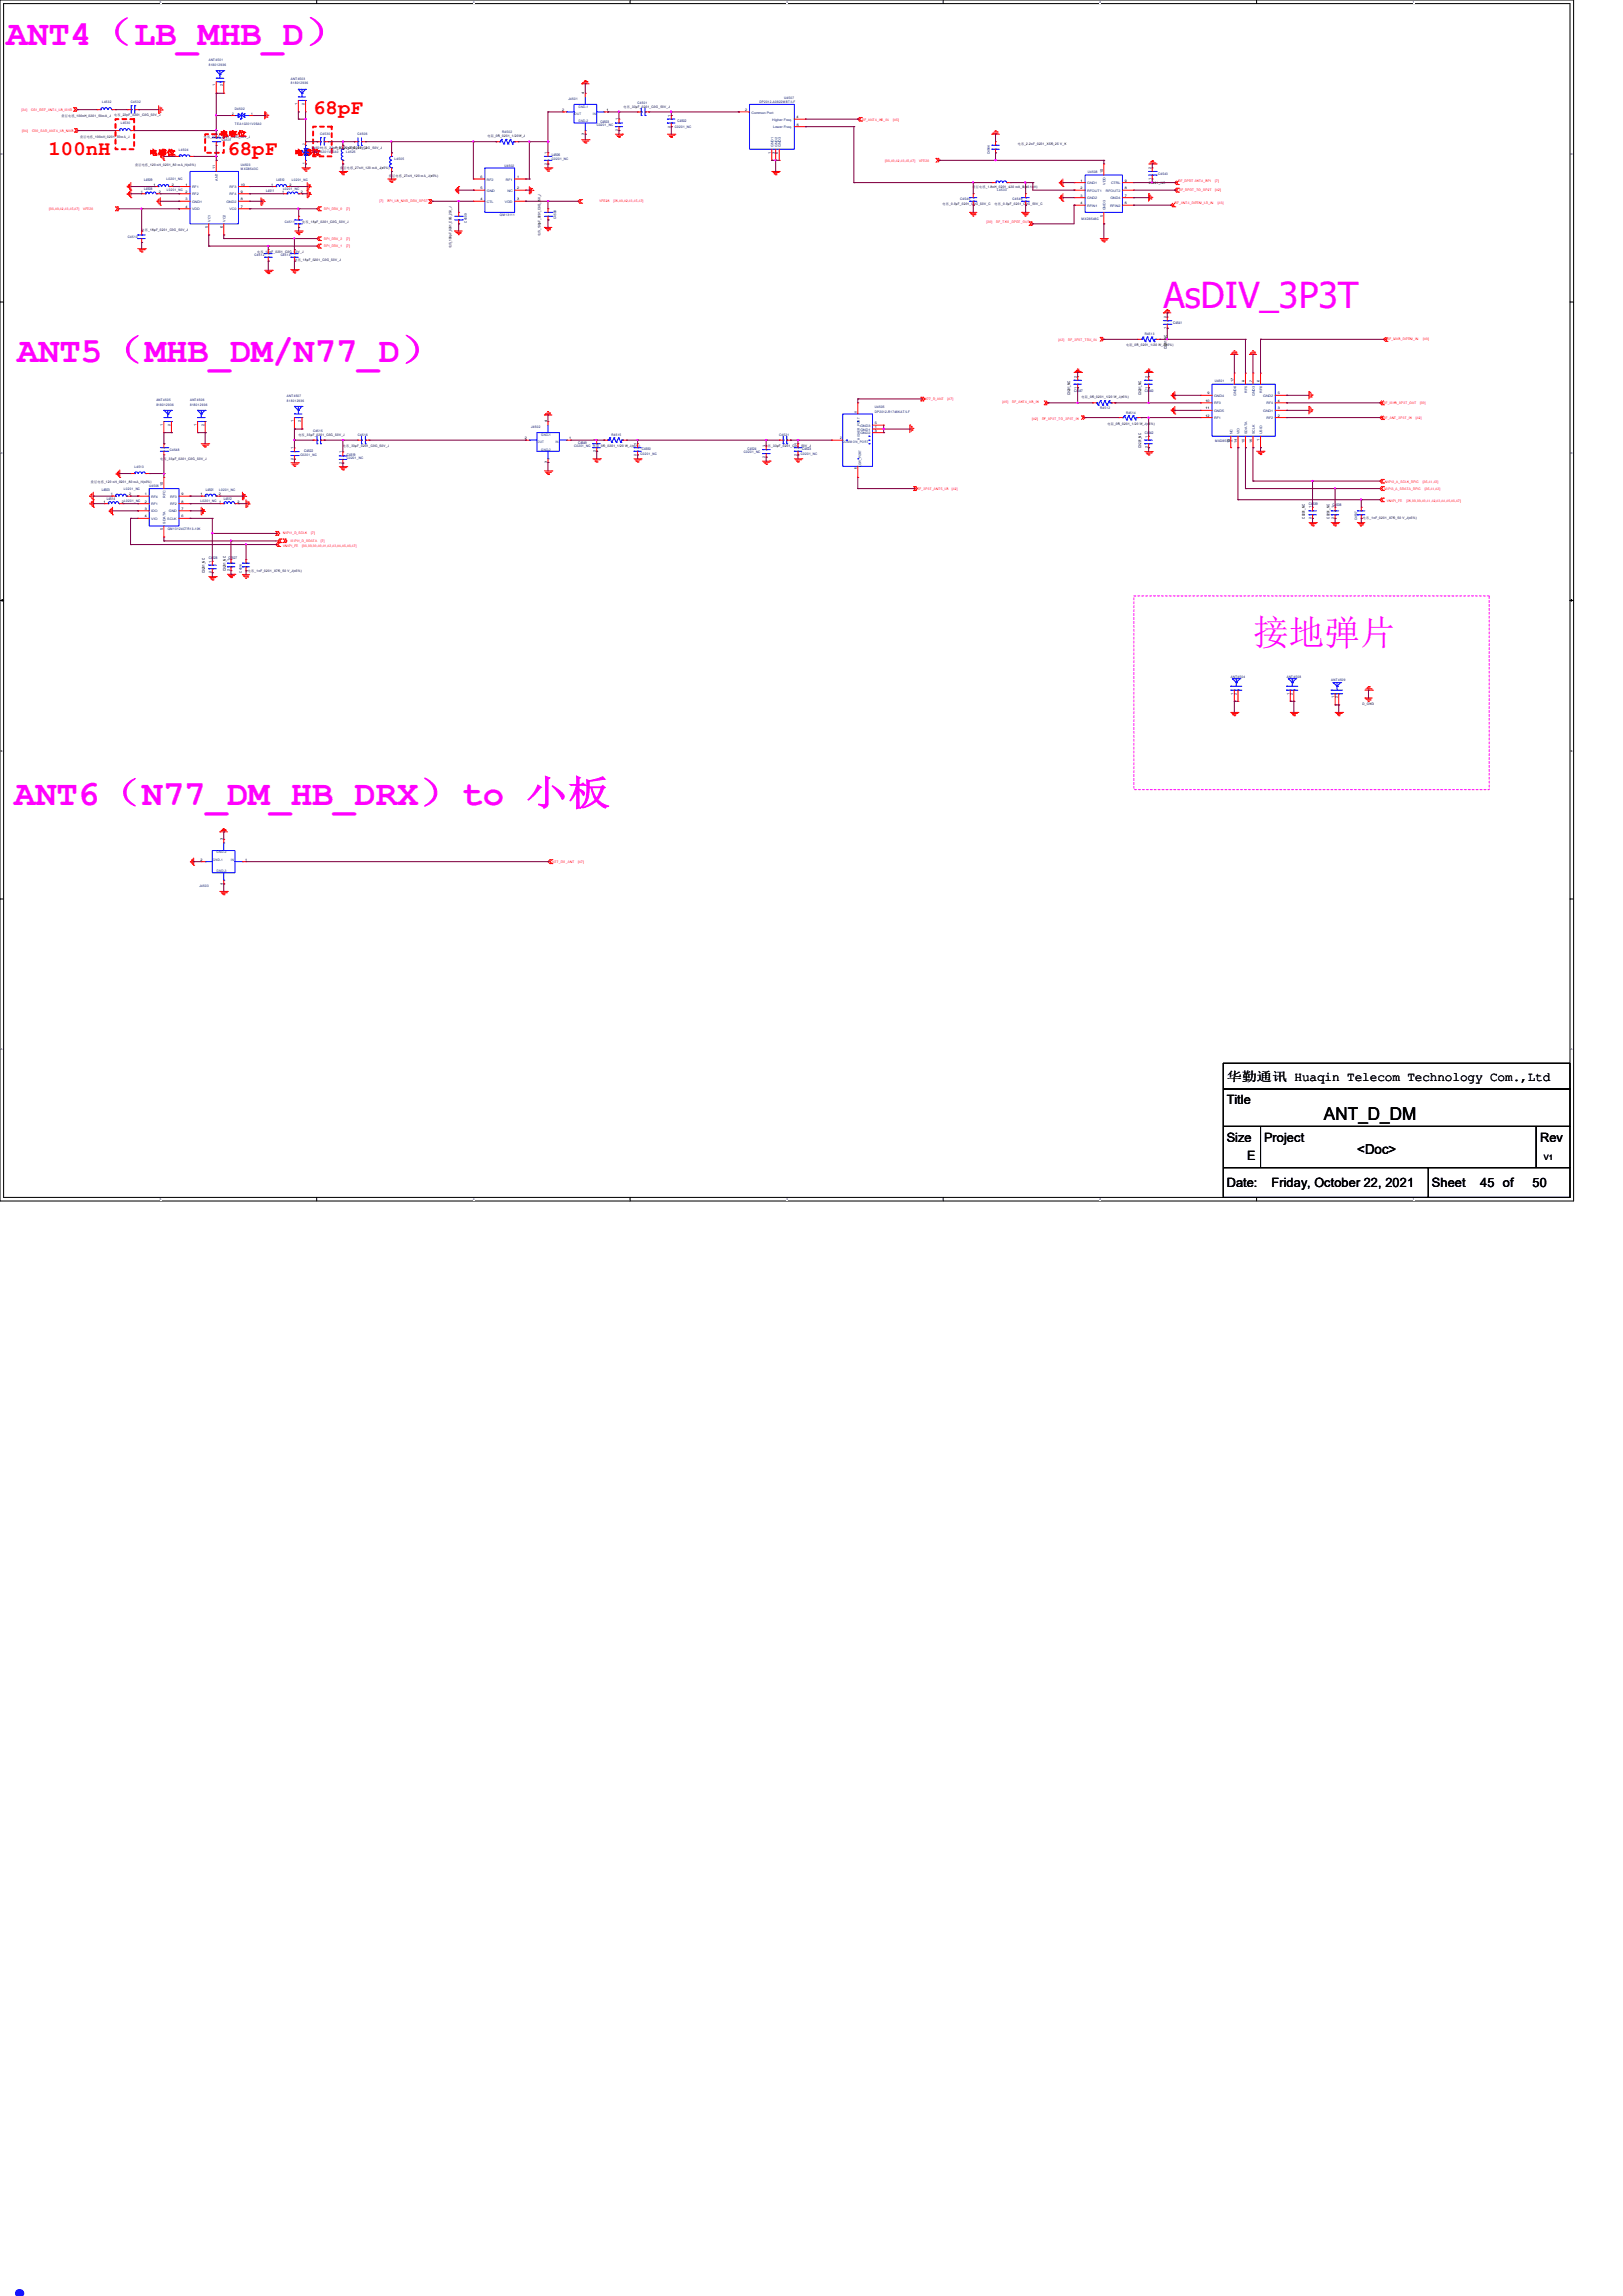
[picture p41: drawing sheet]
<svg xmlns="http://www.w3.org/2000/svg" width="210mm" height="297mm" viewBox="0 0 210 297" stroke-linecap="round" stroke-linejoin="round" font-family="sans-serif">
<defs><g id="words">
<text font-size="8.5" fill="#00f" x="0" y="297">.</text>
<g font-size="4.6" fill="#f0f">
<text x=".8" y="5.8">ANT4（LB_MHB_D）</text>
<text x="150.5" y="39.8">AsDIV_3P3T</text>
<text x="2.2" y="46.9">ANT5（MHB_DM/N77_D）</text>
<text x="162.2" y="83.4">接地弹片</text>
<text x="1.8" y="104.1">ANT6（N77_DM_HB_DRX）to 小板</text>
</g>
<g font-size="2.7" fill="#f00">
<text x="40.5" y="14.8">68pF</text>
<text x="6.3" y="20.1">100nH</text>
<text x="29.4" y="20.1">68pF</text>
</g>
<text font-size="2.3" x="171.3" y="144.9">ANT_D_DM</text>
<text font-size="1.8" x="175.6" y="149.3">&lt;Doc&gt;</text>
<g font-size="1.7">
<text x="158.7" y="142.9">Title</text>
<text x="158.8" y="139.8">华勤通讯 Huaqin Telecom Technology Com.,Ltd</text>
<text x="158.7" y="147.7">Size</text>
<text x="163.6" y="147.7">Project</text>
<text x="199.3" y="147.7">Rev</text>
<text x="158.7" y="153.5">Date:</text>
<text x="161.4" y="150.1">E</text>
<text x="164.5" y="153.5">Friday, October 22, 2021</text>
<text x="185.3" y="153.5">Sheet</text>
<text x="191.5" y="153.5">45 of</text>
<text x="198.3" y="153.5">50</text>
</g>
<text font-size="1" x="199.8" y="150">V1</text>
<g font-size=".9" fill="#f00">
<text x="28.5" y="17.6">电容位</text>
<text x="19.3" y="20">电感位</text>
<text x="38.1" y="20">电感位</text>
</g>
<g font-size=".5" fill="#000080">
<text x="77.7" y="15.9">C4503</text>
<text x="87.7" y="15.8">C4502</text>
<text x="18.7" y="23.4">L4509</text>
<text x="35.8" y="23.4">L4510</text>
<text x="71.4" y="20.2">L4506</text>
<text x="18.7" y="24.6">L4508</text>
<text x="34.5" y="24.8">L4511</text>
<text x="151.8" y="42">C4541</text>
<text x="139" y="50.7">C4547</text>
<text x="148.1" y="50.7">C4540</text>
<text x="39.4" y="58.5">C4522</text>
<text x="44.9" y="58.9">C4519</text>
<text x="74.8" y="57.4">C4549</text>
<text x="83.1" y="58.2">C4550</text>
<text x="96.7" y="58.2">C4524</text>
<text x="103.8" y="58.2">C4523</text>
<text x="148.1" y="56.2">C4542</text>
<text x="13.2" y="63.5">L4503</text>
<text x="13.8" y="64.6">L4514</text>
<text x="26.6" y="63.5">L4501</text>
<text x="29" y="64.7">L4512</text>
<text x="169.4" y="65.4">C4539</text>
<text x="172.4" y="65.5">C4538</text>
<text x="27" y="72.3">C4528</text>
<text x="29.6" y="72.3">C4527</text>
</g>
<g font-size=".5">
<text x="151" y="45.2" transform="rotate(-90 151 45.2)">C0201_NC</text>
<text x="138.5" y="51.1" transform="rotate(-90 138.5 51.1)">C0201_NC</text>
<text x="147.7" y="51.1" transform="rotate(-90 147.7 51.1)">C0201_NC</text>
<text x="147.7" y="58" transform="rotate(-90 147.7 58)">C0201_NC</text>
<text x="168.9" y="67.1" transform="rotate(-90 168.9 67.1)">C0201_NC</text>
<text x="172" y="67.1" transform="rotate(-90 172 67.1)">C0201_NC</text>
<text x="26.5" y="74.1" transform="rotate(-90 26.5 74.1)">C0201_NC</text>
<text x="29.2" y="73.9" transform="rotate(-90 29.2 73.9)">C0201_NC</text>
</g>
<g font-size=".4" fill="#000080">
<text x="27" y="7.9">ANT4501</text>
<text x="27" y="8.5">818012936</text>
<text x="37.6" y="10.3">ANT4503</text>
<text x="37.6" y="10.9">818012936</text>
<text x="13.2" y="13.4">L4532</text>
<text x="15.6" y="16.1">L4530</text>
<text x="16.9" y="13.4">C4532</text>
<text x="30.4" y="14.2">D4502</text>
<text x="30.4" y="16.1">TEA10201V05A0</text>
<text x="41.4" y="17.5">C4530</text>
<text x="46.3" y="17.5">C4506</text>
<text x="65" y="17.2">R4502</text>
<text x="73.6" y="13">J4501</text>
<text x="77.2" y="16.3">C0201_NC</text>
<text x="82.5" y="13.5">C4501</text>
<text x="87.3" y="16.6">C0201_NC</text>
<text x="98.3" y="13.3">DP2012-A0822MBT/LF</text>
<text x="101.5" y="12.7">U4507</text>
<text x="21.5" y="23.3">L0201_NC</text>
<text x="23.2" y="19.5">L4504</text>
<text x="28.7" y="18.2">C4531</text>
<text x="31.2" y="21.5">U4503</text>
<text x="31.2" y="22">MXD8543C</text>
<text x="37.8" y="23.4">L0201_NC</text>
<text x="40.3" y="19.2">D4501电容_22pF_0201_C0G_50V_J</text>
<text x="40.3" y="19.8">TEA10201V05A0</text>
<text x="44.8" y="19.7">L4525</text>
<text x="51.1" y="20.7">L4505</text>
<text x="65.3" y="21.6">U4502</text>
<text x="71.4" y="20.7">C0201_NC</text>
<text x="128.1" y="19.9" transform="rotate(-90 128.1 19.9)">C4544</text>
<text x="140.8" y="22.4">U4508</text>
<text x="149.9" y="22.6">C4543</text>
<text x="21.6" y="24.8">L0201_NC</text>
<text x="36.6" y="24.6">L0201_NC</text>
<text x="36.9" y="28.8">C4511</text>
<text x="60.4" y="28.8" transform="rotate(-90 60.4 28.8)">C4509</text>
<text x="64.7" y="28">QM13111</text>
<text x="72" y="28.3" transform="rotate(-90 72 28.3)">C4508</text>
<text x="124.3" y="25.9">C4545</text>
<text x="129" y="24.7">L4533</text>
<text x="131" y="25.9">C4546</text>
<text x="140" y="28.5">MXD8546C</text>
<text x="16.6" y="30.7">C4510</text>
<text x="32.9" y="33.1">C4512</text>
<text x="36.3" y="33.1">C4513</text>
<text x="148.1" y="43.4">R4513</text>
<text x="20.2" y="51.9">ANT4505</text>
<text x="20.2" y="52.5">818012936</text>
<text x="24.6" y="51.9">ANT4506</text>
<text x="24.6" y="52.5">818012936</text>
<text x="37.1" y="51.4">ANT4507</text>
<text x="37.1" y="52">818012936</text>
<text x="113.2" y="52.8">U4505</text>
<text x="113.2" y="53.4">DP2012-R1746KAT/LF</text>
<text x="142.4" y="52.9">R4512</text>
<text x="145.7" y="53.5">R4514</text>
<text x="157.2" y="49.4">U4501</text>
<text x="22" y="58.3">C4548</text>
<text x="38.9" y="58.9">C0201_NC</text>
<text x="40.5" y="55.9">C4515</text>
<text x="44.9" y="59.4">C0201_NC</text>
<text x="46.3" y="56.4">C4516</text>
<text x="68.8" y="55.4">J4502</text>
<text x="74.3" y="57.8">C0201_NC 电阻_0R_0201_1/20 W_J(±5%)</text>
<text x="79.1" y="56.4">R4515</text>
<text x="82.9" y="58.9">C0201_NC</text>
<text x="96.3" y="58.6">C0201_NC</text>
<text x="100.8" y="56.4">C4521</text>
<text x="103.6" y="58.9">C0201_NC</text>
<text x="157.2" y="57.1">MXD8539H</text>
<text x="16" y="63.4">L0201_NC</text>
<text x="16.1" y="64.9">L0201_NC</text>
<text x="17.4" y="60.5">L4513</text>
<text x="19.3" y="63">U4506</text>
<text x="26" y="64.9">L0201_NC</text>
<text x="28.4" y="63.5">L0201_NC</text>
<text x="21.7" y="68.5">QM13124CTR13-10K</text>
<text x="175.6" y="67.3" transform="rotate(-90 175.6 67.3)">C4537</text>
<text x="31.3" y="74.1" transform="rotate(-90 31.3 74.1)">C4514</text>
<text x="159.3" y="87.7">ANT4504</text>
<text x="166.5" y="87.7">ANT4508</text>
<text x="172.3" y="88.1">ANT4509</text>
<text x="25.8" y="114.7">J4503</text>
</g>
<g font-size=".4">
<text x="27.9" y="11.2" transform="rotate(-90 27.9 11.2)">1</text>
<text x="28.8" y="11.2" transform="rotate(-90 28.8 11.2)">2</text>
<text x="8" y="15.1">叠层电感_100nH_0201_50mA_J</text>
<text x="10.4" y="17.8">叠层电感_100nH_0201_50mA_J</text>
<text x="14.8" y="15">电容_22pF_0201_C0G_50V_J</text>
<text x="26.4" y="17.9">电容_22pF_0201_C0G_50V_J</text>
<text x="30.1" y="14.9">2</text>
<text x="32.5" y="14.9">1</text>
<text x="38.5" y="13.6" transform="rotate(-90 38.5 13.6)">1</text>
<text x="39.4" y="13.6" transform="rotate(-90 39.4 13.6)">2</text>
<text x="63.1" y="17.7">电阻_0R_0201_1/20W_J</text>
<text x="72.7" y="14.4">2</text>
<text x="75.6" y="17.5" transform="rotate(-90 75.6 17.5)">3</text>
<text x="75.6" y="12.2" transform="rotate(-90 75.6 12.2)">4</text>
<text x="78.5" y="14.4">1</text>
<text x="80" y="17" transform="rotate(-90 80 17)">2</text>
<text x="80" y="15.6" transform="rotate(-90 80 15.6)">1</text>
<text x="80.7" y="14">电容_33pF_0201_C0G_50V_J</text>
<text x="86.7" y="16.5" transform="rotate(-90 86.7 16.5)">2</text>
<text x="86.7" y="15.1" transform="rotate(-90 86.7 15.1)">1</text>
<text x="96.4" y="14.3">2</text>
<text x="103.1" y="15.3">4</text>
<text x="103.1" y="16.3">6</text>
<text x="17.5" y="21.4">叠层电感_120 nH_0201_80 mA_H(±3%)</text>
<text x="27.9" y="21.9" transform="rotate(-90 27.9 21.9)">11</text>
<text x="39.5" y="21.2" transform="rotate(-90 39.5 21.2)">1</text>
<text x="39.5" y="18.7" transform="rotate(-90 39.5 18.7)">2</text>
<text x="43.4" y="19.2">电容_22pF_0201_C0G_50V_J</text>
<text x="44" y="21.9">叠层电感_27nH_120 mA_J(±5%)</text>
<text x="50.3" y="22.9">叠层电感_27nH_120 mA_J(±5%)</text>
<text x="62.2" y="23">6</text>
<text x="66.9" y="23">1</text>
<text x="70.8" y="21.3" transform="rotate(-90 70.8 21.3)">2</text>
<text x="70.8" y="19.9" transform="rotate(-90 70.8 19.9)">1</text>
<text x="99.7" y="19.9" transform="rotate(-90 99.7 19.9)">1</text>
<text x="100.2" y="19.9" transform="rotate(-90 100.2 19.9)">3</text>
<text x="100.7" y="19.9" transform="rotate(-90 100.7 19.9)">5</text>
<text x="131.7" y="18.8">电容_2.2nF_0201_X5R_25 V_K</text>
<text x="139.8" y="23.5">1</text>
<text x="142.7" y="22.3" transform="rotate(-90 142.7 22.3)">10</text>
<text x="145.6" y="23.5">9</text>
<text x="148.6" y="23.8">C0201_NC</text>
<text x="149" y="23.2" transform="rotate(-90 149 23.2)">1</text>
<text x="149" y="21.8" transform="rotate(-90 149 21.8)">2</text>
<text x="18.2" y="24.9">1</text>
<text x="18.3" y="29.8">电容_18pF_0201_C0G_50V_J</text>
<text x="19.9" y="24">1</text>
<text x="20.6" y="24.9">2</text>
<text x="22.2" y="24">2</text>
<text x="24" y="24">1</text>
<text x="24" y="26.9">4</text>
<text x="24" y="24.9">2</text>
<text x="24" y="25.9">3</text>
<text x="26.9" y="29.5" transform="rotate(-90 26.9 29.5)">5</text>
<text x="28.8" y="29.5" transform="rotate(-90 28.8 29.5)">6</text>
<text x="31.2" y="25.9">8</text>
<text x="31.2" y="26.9">7</text>
<text x="31.2" y="24">10</text>
<text x="31.2" y="24.9">9</text>
<text x="35.1" y="24">1</text>
<text x="36.5" y="24.9">1</text>
<text x="37.5" y="24">2</text>
<text x="38.9" y="24.9">2</text>
<text x="39.1" y="28.8">电容_18pF_0201_C0G_50V_J</text>
<text x="62.2" y="25.9">4</text>
<text x="62.2" y="24.5">5</text>
<text x="66.9" y="25.9">3</text>
<text x="66.9" y="24.5">2</text>
<text x="122" y="26.5">电容_0.5pF_0201_C0G_50V_C</text>
<text x="125.9" y="24.3">叠层电感_1.8nH_0201_420 mA_B(±0.1nH)</text>
<text x="128.7" y="26.5">电容_0.5pF_0201_C0G_50V_C</text>
<text x="139.8" y="24.5">2</text>
<text x="139.8" y="25.4">3</text>
<text x="139.8" y="26.4">4</text>
<text x="142.7" y="28.1" transform="rotate(-90 142.7 28.1)">5</text>
<text x="145.6" y="24.5">8</text>
<text x="145.6" y="26.4">6</text>
<text x="145.6" y="25.4">7</text>
<text x="33.3" y="32.7">电容_18pF_0201_C0G_50V_J</text>
<text x="38.1" y="33.7">电容_18pF_0201_C0G_50V_J</text>
<text x="58.4" y="32.1" transform="rotate(-90 58.4 32.1)">电容_100pF_0201_C0G_25V_J</text>
<text x="69.9" y="30.5" transform="rotate(-90 69.9 30.5)">电容_100pF_0201_C0G_25V_J</text>
<text x="150.9" y="41.1" transform="rotate(-90 150.9 41.1)">2</text>
<text x="145.7" y="44.8">电阻_0R_0201_1/20 W_J(±5%)</text>
<text x="150.9" y="42.5" transform="rotate(-90 150.9 42.5)">1</text>
<text x="110.9" y="53.4" transform="rotate(-90 110.9 53.4)">4</text>
<text x="139.3" y="50.3" transform="rotate(-90 139.3 50.3)">1</text>
<text x="139.3" y="48.9" transform="rotate(-90 139.3 48.9)">2</text>
<text x="140" y="51.5">电阻_0R_0201_1/20 W_J(±5%)</text>
<text x="148.5" y="50.3" transform="rotate(-90 148.5 50.3)">1</text>
<text x="148.5" y="48.9" transform="rotate(-90 148.5 48.9)">2</text>
<text x="156" y="52">10</text>
<text x="156" y="53">11</text>
<text x="156" y="53.9">12</text>
<text x="156.3" y="51">9</text>
<text x="159.6" y="49.4" transform="rotate(-90 159.6 49.4)">17</text>
<text x="161" y="49.4" transform="rotate(-90 161 49.4)">8</text>
<text x="162" y="49.4" transform="rotate(-90 162 49.4)">7</text>
<text x="163" y="49.4" transform="rotate(-90 163 49.4)">6</text>
<text x="165.3" y="53">3</text>
<text x="165.3" y="51">5</text>
<text x="165.3" y="53.9">2</text>
<text x="165.3" y="52">4</text>
<text x="20.7" y="59.5">电容_33pF_0201_C0G_50V_J</text>
<text x="21.1" y="55.1" transform="rotate(-90 21.1 55.1)">1</text>
<text x="22.1" y="55.1" transform="rotate(-90 22.1 55.1)">2</text>
<text x="25.4" y="55.1" transform="rotate(-90 25.4 55.1)">1</text>
<text x="26.4" y="55.1" transform="rotate(-90 26.4 55.1)">2</text>
<text x="38" y="54.6" transform="rotate(-90 38 54.6)">1</text>
<text x="38" y="59.5" transform="rotate(-90 38 59.5)">2</text>
<text x="38" y="58.1" transform="rotate(-90 38 58.1)">1</text>
<text x="38.6" y="56.4">电容_33pF_0201_C0G_50V_J</text>
<text x="38.9" y="54.6" transform="rotate(-90 38.9 54.6)">2</text>
<text x="44.2" y="58.6" transform="rotate(-90 44.2 58.6)">1</text>
<text x="44.4" y="57.8">电容_33pF_0201_C0G_50V_J</text>
<text x="67.9" y="56.8">2</text>
<text x="70.8" y="59.9" transform="rotate(-90 70.8 59.9)">3</text>
<text x="70.8" y="54.7" transform="rotate(-90 70.8 54.7)">4</text>
<text x="73.7" y="56.8">1</text>
<text x="77.1" y="58.5" transform="rotate(-90 77.1 58.5)">2</text>
<text x="77.1" y="57.1" transform="rotate(-90 77.1 57.1)">1</text>
<text x="82.4" y="59" transform="rotate(-90 82.4 59)">2</text>
<text x="82.4" y="57.6" transform="rotate(-90 82.4 57.6)">1</text>
<text x="98.9" y="57.8">电容_33pF_0201_C0G_50V_J</text>
<text x="99" y="59.3" transform="rotate(-90 99 59.3)">2</text>
<text x="99" y="57.8" transform="rotate(-90 99 57.8)">1</text>
<text x="103.1" y="59" transform="rotate(-90 103.1 59)">2</text>
<text x="103.1" y="57.6" transform="rotate(-90 103.1 57.6)">1</text>
<text x="108.7" y="56.9">2</text>
<text x="113.2" y="55.4">1</text>
<text x="113.2" y="55.8">3</text>
<text x="113.2" y="54.9">5</text>
<text x="143.3" y="54.9">电阻_0R_0201_1/20 W_J(±5%)</text>
<text x="148.5" y="58" transform="rotate(-90 148.5 58)">2</text>
<text x="148.5" y="56.6" transform="rotate(-90 148.5 56.6)">1</text>
<text x="159.1" y="57.3" transform="rotate(-90 159.1 57.3)">13</text>
<text x="160.1" y="57.3" transform="rotate(-90 160.1 57.3)">14</text>
<text x="161" y="57.3" transform="rotate(-90 161 57.3)">15</text>
<text x="162" y="57.3" transform="rotate(-90 162 57.3)">16</text>
<text x="163" y="57" transform="rotate(-90 163 57)">1</text>
<text x="11.8" y="62.4">叠层电感_120 nH_0201_80 mA_H(±3%)</text>
<text x="13.4" y="65">1</text>
<text x="14.4" y="64.1">1</text>
<text x="15.7" y="65">2</text>
<text x="16.7" y="64.1">2</text>
<text x="18.7" y="64">1</text>
<text x="18.7" y="65">2</text>
<text x="18.7" y="66">3</text>
<text x="21.1" y="62.9" transform="rotate(-90 21.1 62.9)">10</text>
<text x="23.5" y="66">7</text>
<text x="23.5" y="65">8</text>
<text x="23.5" y="64">9</text>
<text x="26" y="64.1">1</text>
<text x="28.3" y="64.1">2</text>
<text x="28.4" y="65">1</text>
<text x="30.7" y="65">2</text>
<text x="44.2" y="60" transform="rotate(-90 44.2 60)">2</text>
<text x="110.9" y="60.7" transform="rotate(-90 110.9 60.7)">6</text>
<text x="169.7" y="65.7" transform="rotate(-90 169.7 65.7)">1</text>
<text x="172.6" y="65.7" transform="rotate(-90 172.6 65.7)">1</text>
<text x="18.7" y="66.9">4</text>
<text x="21.1" y="68.6" transform="rotate(-90 21.1 68.6)">5</text>
<text x="23.5" y="66.9">6</text>
<text x="169.7" y="67.2" transform="rotate(-90 169.7 67.2)">2</text>
<text x="172.6" y="67.2" transform="rotate(-90 172.6 67.2)">2</text>
<text x="176.4" y="67.2">电容_1nF_0201_X7R_50 V_J(±5%)</text>
<text x="27.3" y="74.2" transform="rotate(-90 27.3 74.2)">2</text>
<text x="27.3" y="72.8" transform="rotate(-90 27.3 72.8)">1</text>
<text x="29.8" y="73.9" transform="rotate(-90 29.8 73.9)">2</text>
<text x="29.8" y="72.5" transform="rotate(-90 29.8 72.5)">1</text>
<text x="32.1" y="74">电容_1nF_0201_X7R_50 V_J(±5%)</text>
<text x="159.6" y="89.9" transform="rotate(-90 159.6 89.9)">1</text>
<text x="160.1" y="89.9" transform="rotate(-90 160.1 89.9)">2</text>
<text x="166.8" y="89.9" transform="rotate(-90 166.8 89.9)">1</text>
<text x="167.3" y="89.9" transform="rotate(-90 167.3 89.9)">2</text>
<text x="172.6" y="90.3" transform="rotate(-90 172.6 90.3)">1</text>
<text x="173.1" y="90.3" transform="rotate(-90 173.1 90.3)">2</text>
<text x="176.3" y="91.2">D_GND</text>
<text x="26" y="111.3">2</text>
<text x="28.8" y="108.7" transform="rotate(-90 28.8 108.7)">3</text>
<text x="31.7" y="111.3">1</text>
<text x="28.8" y="114.5" transform="rotate(-90 28.8 114.5)">4</text>
</g>
<g font-size=".4" fill="#f00">
<text x="2.8" y="14.3">[34]</text>
<text x="2.9" y="17.1">[34]</text>
<text x="4" y="14.3">CS1_REF_ANT4_LB_MHB</text>
<text x="4.1" y="17.1">CS0_SAR_ANT4_LB_MHB</text>
<text x="111.6" y="15.6">RF_ANT4_HB_IN</text>
<text x="115.6" y="15.6">[45]</text>
<text x="114.5" y="21">[36,40,42,43,45,47]</text>
<text x="118.9" y="21">VFE28</text>
<text x="152.5" y="23.5">RF_DPDT ANT4_BPI</text>
<text x="157.2" y="23.5">[7]</text>
<text x="6.4" y="27.1">[36,40,42,43,45,47]</text>
<text x="10.8" y="27.1">VFE28</text>
<text x="42" y="27.1">BPI_DRX_0</text>
<text x="44.8" y="27.1">[7]</text>
<text x="49.1" y="26.2">[7]</text>
<text x="50.1" y="26.2">BPI_LB_MHB_DRX_SPST</text>
<text x="77.6" y="26.1">VFE28</text>
<text x="79.4" y="26.1">[36,40,42,43,45,47]</text>
<text x="127.6" y="28.8">[39]</text>
<text x="128.9" y="28.8">RF_TXM_DPDT_OUT</text>
<text x="152" y="26.4">RF_ANT4_DIFEM_LB_IN</text>
<text x="152.6" y="24.8">RF_DPDT_TO_SP2T</text>
<text x="157.3" y="24.8">[42]</text>
<text x="157.6" y="26.4">[43]</text>
<text x="42" y="31">BPI_DRX_2</text>
<text x="42" y="32">BPI_DRX_1</text>
<text x="44.8" y="31">[7]</text>
<text x="44.8" y="32">[7]</text>
<text x="137" y="44.1">[42]</text>
<text x="138.2" y="44.1">RF_3P3T_TRX_IN</text>
<text x="179.5" y="44">RF_MHB_DIFEM_IN</text>
<text x="184.2" y="44">[43]</text>
<text x="119.7" y="51.8">N77_D_ANT</text>
<text x="122.6" y="51.8">[47]</text>
<text x="129.7" y="52.2">[45]</text>
<text x="131" y="52.2">RF_ANT4_HB_IN</text>
<text x="179" y="52.2">RF_MHB_3P3T_OUT</text>
<text x="183.8" y="52.2">[39]</text>
<text x="133.6" y="54.3">[42]</text>
<text x="134.8" y="54.3">RF_3P3T_TO_3P3T_IN</text>
<text x="179" y="54.2">RF_ANT_3P3T_IN</text>
<text x="183.2" y="54.2">[42]</text>
<text x="118.7" y="63.3">RF_3P3T_ANT5_LB</text>
<text x="123.2" y="63.3">[42]</text>
<text x="179.2" y="63.4">MIPI3_A_SDATA_RFIC</text>
<text x="179.2" y="62.4">MIPI3_A_SCLK_RFIC</text>
<text x="179.5" y="65">VMIPI_FE</text>
<text x="182" y="65">[36,38,39,40,41,42,43,44,45,46,47]</text>
<text x="184.1" y="62.4">[35,41,42]</text>
<text x="184.4" y="63.4">[35,41,42]</text>
<text x="36.6" y="70.8">VMIPI_FE</text>
<text x="36.7" y="69.1">MIPI1_D_SCLK</text>
<text x="37.6" y="70.1">MIPI1_D_SDATA</text>
<text x="39.1" y="70.8">[36,38,39,40,41,42,43,44,45,46,47]</text>
<text x="40.3" y="69.1">[7]</text>
<text x="41.5" y="70.1">[7]</text>
<text x="71.5" y="111.6">N77_DM_ANT</text>
<text x="74.8" y="111.6">[47]</text>
</g>
<g font-size=".4" fill="#004080">
<text x="74.3" y="14.9">OUT</text>
<text x="74.8" y="15.8">GND-2</text>
<text x="74.8" y="13.9">GND-1</text>
<text x="76.7" y="14.9">IN</text>
<text x="97.2" y="14.7">Common Port</text>
<text x="99.9" y="15.6">Higher Freq.</text>
<text x="100" y="16.6">Lower Freq.</text>
<text x="28.2" y="23.4" transform="rotate(-90 28.2 23.4)">ANT</text>
<text x="63" y="23.4">RF2</text>
<text x="65.4" y="23.4">RF1</text>
<text x="100.1" y="19.1" transform="rotate(-90 100.1 19.1)">GND1</text>
<text x="100.6" y="19.1" transform="rotate(-90 100.6 19.1)">GND2</text>
<text x="101.1" y="19.1" transform="rotate(-90 101.1 19.1)">GND3</text>
<text x="140.7" y="23.8">GND1</text>
<text x="143" y="23.9" transform="rotate(-90 143 23.9)">VDD</text>
<text x="143.8" y="23.8">CTRL</text>
<text x="24.8" y="24.3">RF1</text>
<text x="24.8" y="27.2">VDD</text>
<text x="24.8" y="25.3">RF2</text>
<text x="24.8" y="26.2">GND1</text>
<text x="27.2" y="28.7" transform="rotate(-90 27.2 28.7)">VC1</text>
<text x="29.2" y="28.7" transform="rotate(-90 29.2 28.7)">VC2</text>
<text x="29.3" y="26.2">GND2</text>
<text x="29.7" y="27.2">VC0</text>
<text x="29.7" y="24.3">RF3</text>
<text x="29.7" y="25.3">RF4</text>
<text x="63" y="26.2">CTL</text>
<text x="63" y="24.8">GND</text>
<text x="65.3" y="26.2">VDD</text>
<text x="65.7" y="24.8">NC</text>
<text x="140.7" y="24.8">RFOUT1</text>
<text x="140.7" y="25.8">GND2</text>
<text x="140.7" y="26.8">RFIN1</text>
<text x="143" y="27.2" transform="rotate(-90 143 27.2)">GND3</text>
<text x="143.1" y="24.8">RFOUT2</text>
<text x="143.6" y="26.8">RFIN2</text>
<text x="143.7" y="25.8">GND4</text>
<text x="157.1" y="51.4">GND4</text>
<text x="157.1" y="52.3">RF3</text>
<text x="157.1" y="53.3">GND5</text>
<text x="159.9" y="51.3" transform="rotate(-90 159.9 51.3)">GND6</text>
<text x="161.4" y="50.8" transform="rotate(-90 161.4 50.8)">RF5</text>
<text x="162.4" y="51.3" transform="rotate(-90 162.4 51.3)">GND3</text>
<text x="163.3" y="50.8" transform="rotate(-90 163.3 50.8)">RF6</text>
<text x="163.4" y="53.3">GND1</text>
<text x="163.4" y="51.4">GND2</text>
<text x="163.9" y="52.3">RF4</text>
<text x="69.5" y="57.4">OUT</text>
<text x="70" y="58.3">GND-2</text>
<text x="70" y="56.4">GND-1</text>
<text x="71.9" y="57.4">IN</text>
<text x="109" y="57.4">COMMON_PORT</text>
<text x="111.3" y="56.9" transform="rotate(-90 111.3 56.9)">HIGHER_PORT</text>
<text x="111.3" y="55.7">GND1</text>
<text x="111.3" y="56.2">GND2</text>
<text x="111.3" y="55.2">GND3</text>
<text x="157.1" y="54.2">RF1</text>
<text x="159.5" y="56.2" transform="rotate(-90 159.5 56.2)">NC</text>
<text x="160.4" y="56.2" transform="rotate(-90 160.4 56.2)">VIO</text>
<text x="161.4" y="56.2" transform="rotate(-90 161.4 56.2)">SDATA</text>
<text x="162.4" y="56.2" transform="rotate(-90 162.4 56.2)">SCLK</text>
<text x="163.3" y="56.2" transform="rotate(-90 163.3 56.2)">USID</text>
<text x="163.9" y="54.2">RF2</text>
<text x="19.6" y="64.4">RF4</text>
<text x="19.6" y="65.4">RF1</text>
<text x="21.4" y="64.4" transform="rotate(-90 21.4 64.4)">RFC</text>
<text x="22" y="65.4">RF2</text>
<text x="22" y="64.4">RF3</text>
<text x="111.4" y="60.4" transform="rotate(-90 111.4 60.4)">LOW_PORT</text>
<text x="19.6" y="66.3">IDO</text>
<text x="19.6" y="67.3">VIO</text>
<text x="21.4" y="67.8" transform="rotate(-90 21.4 67.8)">SDATA</text>
<text x="21.6" y="67.3">SCLK</text>
<text x="21.8" y="66.3">GND</text>
<text x="27.6" y="111.4">GND-1</text>
<text x="28" y="110.4">GND-2</text>
<text x="28" y="112.8">GND-3</text>
<text x="29.9" y="111.4">IN</text>
</g>
<g font-size=".3">
<text x="20.7" y=".4">5</text>
<text x="61.2" y=".4">4</text>
<text x="101.8" y=".4">3</text>
<text x="142.3" y=".4">2</text>
<text x="182.8" y=".4">1</text>
<text x=".1" y="20.1">D</text>
<text x="203.3" y="20.1">D</text>
<text x=".1" y="58.7">C</text>
<text x="203.3" y="58.7">C</text>
<text x=".1" y="97.3">B</text>
<text x="203.3" y="97.3">B</text>
<text x=".1" y="135.9">A</text>
<text x="203.3" y="135.9">A</text>
<text x="20.7" y="155.3">5</text>
<text x="61.2" y="155.3">4</text>
<text x="101.8" y="155.3">3</text>
<text x="142.3" y="155.3">2</text>
<text x="182.8" y="155.3">1</text>
</g>
</g></defs>
<path d="M0 0h203.6v155.4h-203.6zM.5 .5h202.7v154.4h-202.7z" fill="none" stroke="#000" stroke-width=".13"/>
<g fill="#fff">
<path d="M20.7 .1h.2v.4h-.2z"/>
<path d="M20.7 155h.2v.4h-.2z"/>
</g>
<path d="M41 0v.5M41 154.9v.5" fill="none" stroke="#000" stroke-width=".13"/>
<g fill="#fff">
<path d="M61.2 .1h.2v.4h-.2z"/>
<path d="M61.2 155h.2v.4h-.2z"/>
</g>
<path d="M81.5 0v.5M81.5 154.9v.5" fill="none" stroke="#000" stroke-width=".13"/>
<g fill="#fff">
<path d="M101.8 .1h.1v.4h-.1z"/>
<path d="M101.8 155h.1v.4h-.1z"/>
</g>
<path d="M122 0v.5M122 154.9v.5" fill="none" stroke="#000" stroke-width=".13"/>
<g fill="#fff">
<path d="M142.3 .1h.2v.4h-.2z"/>
<path d="M142.3 155h.2v.4h-.2z"/>
</g>
<path d="M162.6 0v.5M162.6 154.9v.5" fill="none" stroke="#000" stroke-width=".13"/>
<g fill="#fff">
<path d="M182.8 .1h.2v.4h-.2z"/>
<path d="M182.8 155h.2v.4h-.2z"/>
<path d="M.1 19.8h.2v.4h-.2z"/>
<path d="M203.3 19.8h.2v.4h-.2z"/>
<path d="M.1 58.4h.2v.4h-.2z"/>
<path d="M203.3 58.4h.2v.4h-.2z"/>
</g>
<path d="M0 39.1h.5M203.2 39.1h.4" fill="none" stroke="#000" stroke-width=".13"/>
<g fill="#fff">
<path d="M.1 97h.2v.4h-.2z"/>
<path d="M203.3 97h.2v.4h-.2z"/>
</g>
<path d="M0 77.7h.5M203.2 77.7h.4" fill="none" stroke="#000" stroke-width=".13"/>
<path d="M.3 77.6l.2 .1-.2 .1zM203.2 77.7l.2-.1v.2z" fill="#000" stroke="#000" stroke-width=".13"/>
<g fill="#fff">
<path d="M.1 135.6h.2v.4h-.2z"/>
<path d="M203.3 135.6h.2v.4h-.2z"/>
</g>
<path d="M0 116.3h.5M203.2 116.3h.4M158.3 137.5h44.9v3.4h-44.9zM158.3 151h26.5v3.9h-26.5zM158.3 145.7h4.8v5.3h-4.8zM158.3 140.9h44.9v4.8h-44.9zM163.1 145.7h35.7v5.3h-35.7zM184.8 151h18.4v3.9h-18.4zM198.8 145.7h4.4v5.3h-4.4z" fill="none" stroke="#000" stroke-width=".13"/>
<path d="M146.7 77.1h46v25.1h-46z" fill="none" stroke="#f0f" stroke-width=".13" stroke-dasharray=".3 .3"/>
<path d="M14.9 15.4h2.5v3.9h-2.5zM26.5 17.4h2.5v2.4h-2.5zM40.5 16.4h2.4v3.8h-2.4z" fill="none" stroke="#f00" stroke-width=".25" stroke-dasharray=".5 .5"/>
<g fill="none" stroke="#f00" stroke-width=".13">
<path d="M9.5 13.9l.3 .3-.3 .2M9.5 13.9h.1M9.5 14.4h.1M9.7 16.6l.2 .3-.2 .2M9.7 16.6h.1M9.7 17.1h.1M9.8 14.4h.1M9.8 13.9h.1M9.8 13.9l.2 .3-.2 .2M9.9 17.1h.1M9.9 16.6h.1M9.9 16.6l.2 .3-.2 .2"/>
<path d="M12.5 14.2h.5M12.5 14.2h.1M14.5 14.2h.4M14.9 16.9h.5M14.9 16.9h.1M14.9 14.2h.1M16.5 14.2h.5M16.5 14.2h.1M16.9 16.9h.5M17.4 16.9h.1M17.4 14.2h.5M17.9 14.2h.1"/>
<path d="M20.5 14.6h.1M20.5 13.7v.9M20.7 14.5h.1M20.7 13.8v.7M20.8 14h.1M20.8 14v.4M21 14.2h.1M21 14.1v.1M21.1 19.9v.7M21.2 19.8v.9M28 18.8h.1M28 17.4h.1"/>
<path d="M28 17.4v.4M28 18.3v.5M28 12.1h.1M28 10.6v1.5M29 12.1h.1M29 10.6v1.5M29.9 14.9h.1M29.9 14.9h.5M32.3 14.9h.5M32.8 14.9h.1M34.2 14.5h.1M34.2 14.5v.9"/>
<path d="M34.4 14.6h.1M34.4 14.6v.7M34.5 15.2h.1M34.5 14.7v.5M34.7 14.9h.1M34.7 14.9v.1M38.6 14.5h.1M38.6 13v1.5M39.5 14.5h.1M39.5 18.3h.1M39.5 13v1.5M39.5 18.3v.5"/>
<path d="M41 18.3h.5M41 18.3h.1M42 18.3h.5M42.5 18.3h.1M44.4 18.8h.1M44.4 18.8v.5M45.8 18.3h.5M45.8 18.3h.1M46.8 18.3h.5M47.3 18.3h.1M50.7 19.8h.1M50.7 19.8v.4"/>
<path d="M64.2 18.3h.1M64.2 18.3h.4M66.6 18.3h.5M67.1 18.3h.1M70.9 19.8h.1M70.9 19.8v.4M72.9 14.5h.4M72.9 14.5h.1M75.3 10.8h.9M75.3 10.8h.1M75.3 18.1h.9M75.4 10.7h.7"/>
<path d="M75.4 10.7h.1M75.4 18.2h.7M75.6 18.4h.1M75.6 10.5h.3M75.6 18.4h.3M75.7 10.4h.1M75.7 18.5h.1M75.7 17.4h.1M75.7 12.1h.1M75.7 12.1v.4M75.7 16.9v.5M75.8 18.5h.1"/>
<path d="M75.9 10.5h.1M76.1 18.2h.1M76.2 18.1h.1M78.1 14.5h.6M78.7 14.5h.1M79.6 17.4h1M79.8 17.5h.6M79.9 17.7h.4M79.9 17.7h.1M80.1 17.8h.1M80.1 15.4h.1M80.1 16.9h.1"/>
<path d="M80.1 15.4v.5M80.1 16.4v.5M80.4 17.5h.1M80.6 17.4h.1M82.5 14.5h.5M82.5 14.5h.1M83.5 14.5h.4M83.9 14.5h.1M86.4 17.4h.9M86.5 17.5h.7M86.7 17.7h.1M86.7 17.7h.3"/>
<path d="M86.8 17.8h.1M86.9 14.9h.1M86.9 16.4h.1M86.9 14.9v.5M86.9 15.9v.5M86.9 17.8h.1M87.2 17.5h.1M87.3 17.4h.1M95.5 14.5h.1M95.5 14.5h1.5M99.9 19.3v1.4M100.4 19.3v1.4"/>
<path d="M100.8 19.3v1.4M102.8 15.4h1.4M102.8 16.4h1.4M104.2 15.4h.1M104.2 16.4h.1M111.2 15.2h.1M111.2 15.7h.1M111.2 15.2l-.2 .2 .2 .3M111.5 15.2l-.3 .2 .3 .3M111.5 15.7h.1M111.5 15.2h.1M128.4 17.4h.1"/>
<path d="M128.4 17.4h.9M128.5 17.2h.7M128.5 17.2h.1M128.7 17.1h.3M128.8 16.9h.1M128.8 18.3h.1M128.8 19.8h.1M128.8 18.3v.5M128.8 19.3v.5M129 17.1h.1M14.9 26.8h.1M14.9 27.3h.1"/>
<path d="M14.9 26.8l.3 .2-.3 .3M15.2 26.8l.2 .2-.2 .3M15.2 27.3h.1M15.2 26.8h.1M16.5 25.1h.1M16.5 24.2h.1M16.5 24v.2M16.5 25v.1M16.6 24.9h.1M16.6 23.9h.1M16.6 23.9v.4M16.6 24.9v.4"/>
<path d="M16.8 25.4h.1M16.8 24.5h.1M16.8 23.8v.7M16.8 24.7v.7M16.9 25.6h.1M16.9 24.6h.1M16.9 23.6v2M17.8 32.2h1M18 32.3h.7M18.1 32.5h.4M18.1 32.5h.1M18.3 32.6h.1"/>
<path d="M18.3 29.9h.1M18.3 31.4h.1M18.3 29.9v.5M18.3 30.9v.5M18.3 25.1h.5M18.3 25.1h.1M18.4 32.6h.1M18.7 32.3h.1M18.8 32.2h.1M20 24.1h.4M20 24.1h.1M20.2 25.1h.5"/>
<path d="M20.3 26.1h.1M20.3 26v.1M20.4 25.9h.1M20.4 25.9v.3M20.6 26.4h.1M20.6 25.7v.7M20.7 26.5h.1M20.7 25.6v.9M20.7 25.1h.1M20.8 20.3h.1M20.8 20.2v.1M20.9 20.1h.1"/>
<path d="M20.9 20.1v.3M21.1 20.6h.1M21.2 20.7h.1M21.9 24.1h.5M22.4 24.1h.1M22.6 20.2h.1M22.6 20.2h.6M23.2 24.1h.1M23.2 27h.1M23.2 25.1h.1M23.2 26h.1M23.2 25.1h1.4"/>
<path d="M23.2 24.1h1.4M23.2 27h1.4M23.2 26h1.4M24.6 20.2h.5M25.1 20.2h.1M27 30.4h.1M27 29v1.4M28 20.7h.1M28 20.7v1.5M29 30.4h.1M29 29v1.4M30.9 25.1h1.4"/>
<path d="M30.9 24.1h1.4M30.9 27h1.4M30.9 26h1.4M32.3 27h.1M32.3 26h.1M32.3 24.1h.1M32.3 25.1h.1M33.8 26.5h.1M33.8 25.6v.9M33.9 26.4h.1M33.9 25.7v.7M34 25.9h.1"/>
<path d="M34 25.9v.3M34.2 26.1h.1M34.2 26v.1M34.2 35h1M34.4 35.1h.7M34.5 35.3h.1M34.5 35.3h.4M34.7 35.4h.1M34.7 32.3h.1M34.7 33.8h.1M34.7 32.3v.5M34.7 33.3v.5"/>
<path d="M34.8 35.4h.1M35.1 35.1h.1M35.2 24.1h.1M35.2 24.1h.5M35.2 35h.1M36.7 25.1h.4M36.7 25.1h.1M37.1 24.1h.5M37.6 24.1h.1M37.6 34.9h1M37.8 35h.6M37.9 35.2h.1"/>
<path d="M37.9 35.2h.4M38.1 35.3h.1M38.1 32.3h.1M38.1 33.8h.1M38.1 32.3v.5M38.1 33.3v.5M38.1 29.9h1M38.3 30.1h.7M38.4 35h.1M38.4 30.2h.1M38.4 30.2h.4M38.6 34.9h.1"/>
<path d="M38.6 30.4h.1M38.6 25.1h.5M38.7 28h.1M38.7 29.4h.1M38.7 28v.4M38.7 29v.4M38.7 30.4h.1M39 30.1h.1M39.1 21.7h.9M39.1 25.1h.1M39.1 29.9h.1M39.2 21.8h.7"/>
<path d="M39.4 22h.1M39.4 22h.4M39.5 22.1h.1M39.5 21.2h.1M39.5 20.7v.5M39.6 22.1h.1M39.8 24.6h.1M39.8 25.6h.1M39.8 23.6v2M39.9 24.5h.1M39.9 25.4h.1M39.9 23.8v.7"/>
<path d="M39.9 24.7v.7M39.9 21.8h.1M40 23.9h.1M40 24.9h.1M40 23.9v.4M40 24.9v.4M40 21.7h.1M40.2 24.2h.1M40.2 25.1h.1M40.2 24v.2M40.2 25v.1M41.2 26.8h.1"/>
<path d="M41.2 27.3h.1M41.2 30.6h.1M41.2 31.1h.1M41.2 31.6h.1M41.2 32.1h.1M41.2 26.8l-.2 .2 .2 .3M41.2 30.6l-.2 .3 .2 .2M41.2 31.6l-.2 .2 .2 .3M41.5 26.8l-.3 .2 .3 .3M41.5 30.6l-.3 .3 .3 .2M41.5 31.6l-.3 .2 .3 .3M41.5 27.3h.1"/>
<path d="M41.5 26.8h.1M41.5 31.1h.1M41.5 30.6h.1M41.5 32.1h.1M41.5 31.6h.1M43.9 22.2h1M44 22.3h.7M44.2 22.5h.1M44.2 22.5h.4M44.3 22.6h.2M44.4 21.2h.1M44.4 20.7v.5"/>
<path d="M44.5 22.6h.1M44.7 22.3h.1M44.9 22.2h.1M50.2 23.2h.9M50.3 23.3h.7M50.5 23.5h.1M50.5 23.5h.3M50.6 23.6h.1M50.7 22.2h.1M50.7 21.7v.5M50.7 23.6h.1M51 23.3h.1"/>
<path d="M51.1 23.2h.1M55.5 25.8l.2 .2-.2 .3M55.5 26.3h.1M55.5 25.8h.1M55.7 25.8h.1M55.7 26.3h.1M55.7 25.8l.3 .2-.3 .3M58.8 29.9h1M58.8 29.9h.1M58.9 24.6h.1M59 30.1h.7M59 30.1h.1"/>
<path d="M59.1 24.8h.1M59.1 24.4v.4M59.1 30.2h.4M59.2 24.3h.1M59.2 24.3v.6M59.3 30.4h.1M59.4 27.5h.1M59.4 29h.1M59.4 27.5v.5M59.4 28.4v.6M59.4 24.1h.1M59.4 24.1v1"/>
<path d="M59.5 30.2h.1M61.3 23.2h1.4M61.3 24.6h1.4M61.3 26h1.4M61.3 26h.1M61.3 24.6h.1M61.3 23.2h.1M66.6 23.2h1.4M66.6 24.6h1.4M66.6 26h1.4M68 23.2h.1M68 24.6h.1"/>
<path d="M68 26h.1M68.5 25.1h.1M68.5 24.1v1M68.7 24.9h.1M68.7 24.3v.6M68.8 24.4h.1M68.8 24.4v.4M69 24.6h.1M70.4 29.4h.1M70.4 21.7h1M70.4 29.4h1M70.6 29.5h.1"/>
<path d="M70.6 21.8h.6M70.6 29.5h.6M70.7 22h.1M70.7 29.7h.4M70.7 22h.4M70.9 29.8h.1M70.9 22.1h.1M70.9 27h.1M70.9 28.4h.1M70.9 27v.5M70.9 28v.4M70.9 21.2h.1"/>
<path d="M70.9 20.7v.5M71 22.1h.1M71.1 29.7h.1M71.2 21.8h.1M71.4 21.7h.1M75 25.8l-.2 .2 .2 .3M75 26.3h.1M75 25.8h.1M75.3 25.8l-.3 .2 .3 .3M75.3 25.8h.1M75.3 26.3h.1M99.9 20.7h.1"/>
<path d="M99.9 22.2h.9M100 22.3h.7M100.2 22.5h.3M100.2 22.5h.1M100.3 22.6h.1M100.4 20.7h.1M100.4 22.6h.1M100.7 22.3h.1M100.8 22.2h.1M100.8 20.7h.1M121.1 20.5h.1M121.1 20.5l.3 .2"/>
<path d="M121.4 20.7l-.3 .3M121.4 20.7h.1M121.4 20.5h.1M121.4 20.5l.2 .2M121.6 20.7l-.2 .3M121.6 20.7h.1M125.5 27.5h.1M125.5 27.5h.9M125.6 27.6h.7M125.6 27.6h.1M125.7 27.8h.5M125.9 27.9h.1"/>
<path d="M125.9 25.1h.1M125.9 26.5h.1M125.9 25.1v.5M125.9 26v.5M126.2 27.8h.1M128.4 23.6h.1M128.4 23.6h.4M130.3 23.6h.5M130.8 23.6h.1M132.2 27.5h1M132.2 27.5h.1M132.4 27.6h.1"/>
<path d="M132.4 27.6h.7M132.5 27.8h.4M132.6 27.9h.1M132.6 27.9h.2M132.7 25.1h.1M132.7 26.5h.1M132.7 25.1v.5M132.7 26v.5M132.9 27.8h.1M133.2 28.7h.1M133.2 29.2h.1M133.2 28.7l.2 .3-.2 .2"/>
<path d="M133.4 29.2h.1M133.4 28.7h.1M133.4 28.7l.2 .3-.2 .2M137.1 25.6h.1M137.1 23.7h.1M137.1 23.6v.1M137.1 25.5v.1M137.2 25.4h.1M137.2 23.5h.1M137.2 23.5v.3M137.2 25.4v.3M137.4 25.9h.1"/>
<path d="M137.4 24h.1M137.4 23.3v.7M137.4 25.2v.7M137.5 26h.1M137.5 24.1h.1M137.5 23.2v.9M137.5 25.1v.9M139 23.6h.1M139 24.6h.1M139 25.6h.1M139 26.5h.1M139 23.6h1.4"/>
<path d="M139 24.6h1.4M139 25.6h1.4M139 26.5h1.4M142.4 30.9h.9M142.5 31h.7M142.6 31.2h.1M142.6 31.2h.4M142.8 31.3h.1M142.8 29h.1M142.8 21.2h.1M142.8 21.2v1.4M142.8 27.5v1.5"/>
<path d="M142.9 31.3h.1M143.2 31h.1M143.3 30.9h.1M145.2 23.6h1.5M145.2 24.6h1.5M145.2 25.6h1.5M145.2 26.5h1.5M146.7 26.5h.1M146.7 25.6h.1M146.7 24.6h.1M146.7 23.6h.1M148.6 25.1h.1"/>
<path d="M148.6 25.1v.9M148.6 21.2h1M148.8 25.2h.1M148.8 25.2v.7M148.8 21.1h.6M148.9 20.9h.4M148.9 25.7h.1M148.9 20.9h.1M148.9 25.4v.3M149.1 25.5h.1M149.1 25.5v.1M149.1 20.8h.1"/>
<path d="M149.1 23.2h.1M149.1 21.7h.1M149.1 21.7v.5M149.1 22.6v.6M149.4 21.1h.1M149.6 21.2h.1M151.5 26.5h.1M151.5 26.5l.3 .3M151.8 26.5h.1M151.8 26.8h.1M151.8 26.5l.2 .3M151.8 26.3l-.3 .2"/>
<path d="M152 23.6h.1M152 26.8h.1M152 23.6l.2 .3M152 26.3l-.2 .2M152.2 23.6h.1M152.2 23.9h.1M152.2 24.3h.1M152.2 24.8h.1M152.2 23.6l.3 .3M152.2 23.4l-.2 .2M152.2 24.3l-.2 .3 .2 .2M152.5 24.3l-.3 .3 .3 .2"/>
<path d="M152.5 23.9h.1M152.5 24.8h.1M152.5 24.3h.1M152.5 23.4l-.3 .2M21.2 58.8h.1M21.2 57.4h.1M21.2 57.4v.5M21.2 58.4v.4M21.2 56h.1M21.2 54.5v1.5M22.2 56h.1M22.2 54.5v1.5"/>
<path d="M25.6 56h.1M25.6 54.5v1.5M26 57.4h1M26.2 57.6h.7M26.3 57.7h.1M26.3 57.7h.4M26.5 57.8h.1M26.5 56h.1M26.5 54.5v1.5M26.6 57.8h.1M26.9 57.6h.1M27 57.4h.1"/>
<path d="M37.6 59.9h1M38.1 55.5h.1M38.1 54v1.5M38.1 58h.1M38.1 59.4h.1M38.1 58v.4M38.1 58.9v.5M38.6 59.9h.1M39.1 55.5h.1M39.1 54v1.5M40.5 56.9h.1M40.5 56.9h.5"/>
<path d="M41.5 56.9h.5M42 56.9h.1M44.4 58.5h.1M44.4 59.9h.1M44.4 58.5v.5M44.4 59.4v.5M46.3 56.9h.1M46.3 56.9h.5M47.3 56.9h.5M47.8 56.9h.1M68 56.9h.1M68 56.9h.5"/>
<path d="M70.4 53.7h.1M70.4 53.7h1M70.6 53.6h.1M70.6 53.6h.6M70.7 53.4h.4M70.9 53.3h.1M70.9 59.8h.1M70.9 54.5h.1M70.9 54.5v.5M70.9 59.4v.4M71.1 53.4h.1M73.3 56.9h.5"/>
<path d="M73.8 56.9h.1M76.7 59.4h1M76.9 59.5h.7M77 59.6h.1M77 59.6h.4M77.1 59.8h.2M77.2 56.9h.1M77.2 58.4h.1M77.2 56.9v.5M77.2 57.9v.5M77.3 59.8h.1M77.6 59.5h.1"/>
<path d="M77.7 59.4h.1M78.1 56.9h.1M78.1 56.9h.6M80.6 56.9h.5M81.1 56.9h.1M82 59.4h1M82.2 59.5h.6M82.3 59.6h.4M82.3 59.6h.1M82.5 59.8h.1M82.5 57.4h.1M82.5 58.8h.1"/>
<path d="M82.5 57.4v.5M82.5 58.4v.4M82.6 59.8h.1M82.8 59.5h.1M83 59.4h.1M98.7 59.6h1M98.8 59.8h.7M99 59.9h.1M99 59.9h.4M99.1 57.7h.1M99.1 59.1h.1M99.1 57.7v.5"/>
<path d="M99.1 58.7v.4M99.5 59.8h.1M99.7 59.6h.1M100.8 56.9h.1M100.8 56.9h.5M101.8 56.9h.5M102.3 56.9h.1M102.8 59.4h1M102.9 59.5h.7M103.1 59.6h.4M103.1 59.6h.1M103.2 59.8h.1"/>
<path d="M103.3 57.4h.1M103.3 58.8h.1M103.3 57.4v.5M103.3 58.4v.4M103.3 59.8h.1M103.6 59.5h.1M103.8 59.4h.1M107.6 56.9h1.5M107.6 56.9h.1M111 52.1h.1M111 52.1v1.5M112.9 55.5h1.4"/>
<path d="M112.9 56h1.4M112.9 55h1.4M114.3 55.5h.1M114.3 56h.1M114.3 55h.1M117.7 55h.1M117.7 55v1M117.9 55.2h.1M117.9 55.2v.6M118 55.7h.1M118 55.3v.4M118.2 55.4h.1"/>
<path d="M118.2 55.4v.1M119.2 51.9h.1M119.2 51.4h.1M119.2 51.4l.2 .2-.2 .3M119.4 51.9h.1M119.4 51.4h.1M119.4 51.4l.3 .2-.3 .3M135.1 52.4h.1M135.1 51.9l.2 .2M135.3 52.1h.1M135.3 52.4h.1M135.3 52.1l-.2 .3"/>
<path d="M135.3 51.9l.3 .2M135.6 52.1h.1M135.6 52.1l-.3 .3M139 48.2h1M139.1 48h.7M139.3 47.9h.1M139.3 47.9h.4M139.4 47.8h.1M139.4 50.2h.1M139.4 48.7h.1M139.4 48.7v.5M139.4 49.7v.5"/>
<path d="M139.5 47.8h.1M139.8 48h.1M140 48.2h.1M140 53.8h.1M140 53.8l.2 .2M140.2 54l-.2 .3M140.2 54h.1M140.2 53.8h.1M140.2 53.8l.2 .2M140.4 54l-.2 .3M140.4 54h.1M141.4 52.1h.1"/>
<path d="M141.4 52.1h.5M142.4 43.6h.1M142.4 43.6l.2 .3M142.6 43.9l-.2 .3M142.6 43.9h.1M142.6 43.6h.1M142.6 43.6l.2 .3M142.8 43.9l-.2 .3M142.8 43.9h.1M143.8 52.1h.5M144.3 52.1h.1M144.8 54h.1"/>
<path d="M144.8 54h.4M147.2 43.9h.1M147.2 54h.5M147.2 43.9h.5M147.7 54h.1M148.1 48.2h1M148.1 58.4h1M148.3 48h.7M148.3 58.6h.7M148.4 47.9h.4M148.4 58.7h.4M148.4 47.9h.1"/>
<path d="M148.4 58.7h.1M148.6 47.8h.1M148.6 58.8h.1M148.6 56.4h.1M148.6 57.9h.1M148.6 50.2h.1M148.6 48.7h.1M148.6 48.7v.5M148.6 49.7v.5M148.6 56.4v.5M148.6 57.4v.5M148.7 47.8h.1"/>
<path d="M148.7 58.8h.1M149 48h.1M149 58.6h.1M149.1 48.2h.1M149.1 58.4h.1M149.6 43.9h.5M150.1 43.9h.1M150.5 40.5h.1M150.5 40.5h1M150.7 40.3h.7M150.7 40.3h.1M150.8 40.2h.4"/>
<path d="M151 40h.1M151 42.5h.1M151 41h.1M151 41v.5M151 42v.5M151.2 40.2h.1M151.6 51.2h.1M151.6 53.1h.1M151.6 51.1v.1M151.6 53v.1M151.7 50.9h.1M151.7 52.9h.1"/>
<path d="M151.7 50.9v.5M151.7 52.9v.4M151.8 51.5h.1M151.8 53.4h.1M151.8 50.8v.7M151.8 52.7v.7M152 51.6h.1M152 53.6h.1M152 50.7v.9M152 52.6v1M155.4 51.1h.1M155.4 52.1h.1"/>
<path d="M155.4 53.1h.1M155.4 54h.1M155.4 52.1h1.4M155.4 54h1.4M155.4 53.1h1.4M155.4 51.1h1.4M159.3 45.8h.9M159.3 45.8h.1M159.3 57.9h.1M159.3 56.4v1.5M159.4 45.7h.1M159.4 45.7h.7"/>
<path d="M159.5 45.6h.4M159.7 45.4h.1M159.7 48.3h.1M159.7 48.3v1.4M159.9 45.6h.1M160.2 57.9h.1M160.2 56.4v1.5M161.2 48.3h.1M161.2 57.9h.1M161.2 48.3v1.4M161.2 56.4v1.5M161.7 45.8h.1"/>
<path d="M161.7 45.8h.9M161.8 45.7h.7M161.8 45.7h.1M161.9 45.6h.4M162.1 45.4h.1M162.1 48.3h.1M162.1 57.9h.1M162.1 48.3v1.4M162.1 56.4v1.5M162.3 45.6h.1M162.6 58.4h1M162.8 58.5h.6"/>
<path d="M162.9 58.7h.4M162.9 58.7h.1M163.1 58.8h.1M163.1 57.9h.1M163.1 48.3h.1M163.1 48.3v1.4M163.1 56.4v1.5M163.2 58.8h.1M163.4 58.5h.1M163.6 58.4h.1M165 52.1h1.5M165 54h1.5"/>
<path d="M165 53.1h1.5M165 51.1h1.5M166.5 54h.1M166.5 53.1h.1M166.5 52.1h.1M166.5 51.1h.1M169.4 50.7h.1M169.4 52.6h.1M169.4 50.7v.9M169.4 52.6v1M169.5 50.8h.1M169.5 52.7h.1"/>
<path d="M169.5 50.8v.7M169.5 52.7v.7M169.7 51.4h.1M169.7 53.3h.1M169.7 50.9v.5M169.7 52.9v.4M169.8 51.1h.1M169.8 53h.1M169.8 51.1v.1M169.8 53v.1M178.6 52.1h.1M178.6 54h.1"/>
<path d="M178.6 52.1l.2 .3M178.6 54l.2 .3M178.8 52.1h.1M178.8 52.4h.1M178.8 54h.1M178.8 54.3h.1M178.8 52.1l.2 .3M178.8 51.9l-.2 .2M178.8 54l.2 .3M178.8 53.8l-.2 .2M179 52.4h.1M179 54.3h.1"/>
<path d="M179 43.9h.1M179 51.9l-.2 .2M179 53.8l-.2 .2M179 43.9l.3 .3M179.3 43.9h.1M179.3 44.2h.1M179.3 43.9l.2 .3M179.3 43.6l-.3 .3M179.5 44.2h.1M179.5 43.6l-.2 .3M11.6 64.2h.1M11.6 64.1v.1"/>
<path d="M11.6 65.2h.1M11.6 65.1v.1M11.8 64h.1M11.8 64v.3M11.8 64.9h.1M11.8 64.9v.4M11.9 64.5h.1M11.9 63.8v.7M11.9 65.5h.1M11.9 64.8v.7M12.1 64.6h.1M12.1 63.7v.9"/>
<path d="M12.1 65.6h.1M12.1 64.6v1M13.5 65.2h.5M13.5 65.2h.1M14.1 66.2h.1M14.1 66v.2M14.3 65.9h.1M14.3 65.9v.4M14.4 66.4h.1M14.4 65.7v.7M14.5 64.2h.4M14.5 64.2h.1"/>
<path d="M14.6 66.6h.1M14.6 65.6v1M15 61.3h.1M15 61.2v.1M15.2 61.1h.1M15.2 61.1v.4M15.3 61.6h.1M15.3 60.9v.7M15.4 65.2h.5M15.5 61.8h.1M15.5 60.8v1M15.9 65.2h.1"/>
<path d="M16.4 64.2h.5M16.9 64.2h.1M16.9 61.3h.5M16.9 61.3h.1M17.8 64.2h.1M17.8 65.2h.1M17.8 66.1h.1M17.8 67.1h.1M17.8 64.2h1.5M17.8 65.2h1.5M17.8 66.1h1.5M17.8 67.1h1.5"/>
<path d="M18.8 61.3h.5M19.3 61.3h.1M21.2 69.5h.1M21.2 61.8h.1M21.2 61.8v1.4M21.2 68v1.5M23.2 64.2h1.4M23.2 65.2h1.4M23.2 66.1h1.4M23.2 67.1h1.4M24.6 67.1h.1M24.6 66.1h.1"/>
<path d="M24.6 65.2h.1M24.6 64.2h.1M26 66.6h.1M26 65.6v1M26 64.2h.5M26 64.2h.1M26.2 66.4h.1M26.2 65.7v.7M26.3 65.9h.1M26.3 65.9v.4M26.5 66.2h.1M26.5 66v.2"/>
<path d="M27 74.6h1M27.1 74.7h.7M27.3 74.9h.1M27.3 74.9h.4M27.4 75h.2M27.5 72.6h.1M27.5 74.1h.1M27.5 72.6v.5M27.5 73.6v.5M27.6 75h.1M27.8 74.7h.1M28 74.6h.1"/>
<path d="M28 64.2h.4M28.4 64.2h.1M28.4 65.2h.1M28.4 65.2h.6M29.4 74.3h1M29.5 74.5h.7M29.7 74.6h.1M29.7 74.6h.4M29.8 74.7h.2M29.9 72.4h.1M29.9 73.8h.1M29.9 72.4v.5"/>
<path d="M29.9 73.3v.5M30 74.7h.1M30.2 74.5h.1M30.4 74.3h.1M30.4 65.2h.5M30.9 65.2h.1M31.4 74.3h.9M31.4 64.6h.1M31.4 74.3h.1M31.4 63.7v.9M31.5 74.5h.7M31.5 64.5h.1"/>
<path d="M31.5 74.5h.1M31.5 63.8v.7M31.6 64h.1M31.6 64v.3M31.6 74.6h.4M31.8 74.8h.1M31.8 64.2h.1M31.8 64.1v.1M31.8 65.6h.1M31.8 64.6v1M31.8 72.4h.1M31.8 73.8h.1"/>
<path d="M31.8 72.4v.5M31.8 73.3v.5M32 65.5h.1M32 64.8v.7M32 74.6h.1M32.1 64.9h.1M32.1 64.9v.4M32.3 65.2h.1M32.3 65.1v.1M35.7 68.7l.2 .3-.2 .3M35.7 69.3h.1M35.7 68.7h.1"/>
<path d="M35.9 70.2h.1M35.9 70.7h.1M35.9 69.3h.1M35.9 68.7h.1M35.9 68.7l.3 .3-.3 .3M35.9 70.2l-.2 .2 .2 .3M36.2 70.2l-.3 .2 .3 .3M36.2 69.7l-.3 .3 .3 .2M36.2 70.7h.1M36.2 70.2h.1M36.2 69.7h.1M36.4 70.2h.1"/>
<path d="M36.4 69.7h.1M36.4 69.7l-.2 .3 .2 .2M36.7 70.2h.1M36.7 69.7h.1M36.7 69.7l.2 .3-.2 .2M36.9 69.7l.2 .3-.2 .2M36.9 69.7h.1M36.9 70.2h.1M37.8 60h.6M37.9 60.2h.1M37.9 60.2h.4M38.1 60.3h.1"/>
<path d="M38.4 60h.1M43.9 60.4h1M44 60.5h.7M44.2 60.7h.1M44.2 60.7h.4M44.3 60.8h.2M44.5 60.8h.1M44.7 60.5h.1M44.9 60.4h.1M70.4 60.9h1M70.6 61.1h.6M70.7 61.2h.1"/>
<path d="M70.7 61.2h.4M70.9 61.4h.1M71 61.4h.1M71.2 61.1h.1M71.4 60.9h.1M99.1 60.1h.1M99.2 60.1h.1M111 61.8h.1M111 60.3v1.5M118.2 63.5h.1M118.2 62.9h.1M118.2 62.9l.2 .3-.2 .3"/>
<path d="M118.4 63.5h.1M118.4 62.9h.1M118.4 62.9l.3 .3-.3 .3M169.4 67.6h.9M169.5 67.7h.7M169.7 67.9h.1M169.7 67.9h.4M169.8 68h.1M169.8 65.6h.1M169.8 67.1h.1M169.8 65.6v.5M169.8 66.6v.5"/>
<path d="M169.9 68h.1M170.2 67.7h.1M170.3 67.6h.1M172.3 67.6h.9M172.4 67.7h.7M172.6 67.9h.1M172.6 67.9h.3M172.7 68h.1M172.8 65.6h.1M172.8 67.1h.1M172.8 65.6v.5M172.8 66.6v.5"/>
<path d="M172.8 68h.1M173.1 67.7h.1M173.2 67.6h.1M175.6 67.6h.1M175.6 67.6h1M175.8 67.7h.1M175.8 67.7h.7M175.9 67.9h.4M176.1 68h.1M176.1 65.6h.1M176.1 67.1h.1M176.1 65.6v.5"/>
<path d="M176.1 66.6v.5M176.3 67.9h.1M178.8 62l-.2 .2 .2 .3M178.8 62.9l-.2 .3 .2 .3M178.8 64.4l-.2 .2 .2 .3M178.8 62.5h.1M178.8 62h.1M178.8 63.5h.1M178.8 62.9h.1M178.8 64.4h.1M178.8 64.9h.1M179 62l-.2 .2 .2 .3"/>
<path d="M179 62.9l-.2 .3 .2 .3M179 64.4l-.2 .2 .2 .3M179 62h.1M179 62.5h.1M179 62.9h.1M179 63.5h.1M179 64.9h.1M179 64.4h.1M159.3 92.2h.9M159.4 92.3h.7M159.5 92.5h.4M159.5 92.5h.1"/>
<path d="M159.7 92.6h.1M159.7 90.7h.1M159.7 89.3v1.4M159.8 92.6h.1M160.1 92.3h.1M160.2 92.2h.1M160.2 90.7h.1M160.2 89.3v1.4M167 90.7h.1M167 89.3v1.4M167 92.2h.9M167.1 92.3h.7"/>
<path d="M167.3 92.5h.1M167.3 92.5h.3M167.4 92.6h.1M167.4 90.7h.1M167.4 89.3v1.4M167.5 92.6h.1M167.8 92.3h.1M167.9 92.2h.1M172.8 91.2h.1M172.8 89.7v1.5M172.8 92.2h.9M172.9 92.3h.7"/>
<path d="M173.1 92.5h.1M173.1 92.5h.3M173.2 92.6h.1M173.2 91.2h.1M173.2 89.7v1.5M173.3 92.6h.1M173.6 92.3h.1M173.7 92.2h.1M176.6 90.3h1M176.6 90.3h.1M176.6 89.3h1M176.7 90.4h.1"/>
<path d="M176.7 89.1h.7M176.7 90.4h.7M176.9 89h.4M176.9 89h.1M176.9 90.6h.4M177 90.7h.1M177 88.8h.2M177 90.7h.2M177.2 88.8h.1M177.3 90.6h.1M177.4 89.1h.1M177.6 89.3h.1"/>
<path d="M24.6 111.5h.1M24.6 111.4v.1M24.8 111.3h.1M24.8 111.3v.4M24.9 111.8h.1M24.9 111.1v.7M25.1 111.9h.1M25.1 111v.9M26 111.5h.5M26 111.5h.1M28.4 107.6h.1M28.4 115.3h1"/>
<path d="M28.4 107.6h1M28.6 107.4h.7M28.6 107.4h.1M28.6 115.5h.7M28.7 115.6h.4M28.7 115.6h.1M28.7 107.3h.4M28.9 107.2h.1M28.9 115.7h.1M29 108.6h.1M29 114.3h.1M29 108.6v.5"/>
<path d="M29 113.9v.4M29 115.7h.1M29.1 107.3h.1M29.3 115.5h.1M29.4 115.3h.1M31.4 111.5h.4M31.8 111.5h.1M71.2 111.2l-.3 .3 .3 .2M71.2 111.2h.1M71.2 111.7h.1M71.4 111.2l-.2 .3 .2 .2M71.4 111.7h.1"/>
<path d="M71.4 111.2h.1"/>
</g>
<g fill="none" stroke="#00f" stroke-width=".13">
<path d="M13 14.2h.1M13.5 14.2l-.1-.2-.2-.1-.1 .1-.1 .2M13.9 14.2v-.2l-.2-.1-.1 .1-.1 .2M14.4 14.2v-.2l-.2-.1-.1 .1-.1 .2M14.5 14.2h.1M15.4 16.9h.1M15.9 16.9l-.1-.2-.1-.1-.2 .1-.1 .2M16.3 16.9v-.2l-.2-.1-.1 .1-.1 .2M16.8 16.9v-.2l-.2-.1-.1 .1-.1 .2M16.9 16.9h.1M17 13.7h.1M17 14.2h.1"/>
<path d="M17 13.7v.9M17.4 14.2h.1M17.4 13.7h.1M17.4 13.7v.9M27.5 18.3h.9M27.5 17.8h.9M28 18.3h.1M28 17.8h.1M28 9.1h.1M28 10.1h.1M28 9.1l.4 .6M28 10.6h1"/>
<path d="M28 9.1h1M28 10.1h1M28.4 18.3h.1M28.4 17.8h.1M28.4 10.6h.1M28.4 9.7h.1M28.4 9.1v1M29 9.1l-.6 .6M29 9.1h.1M29 10.6h.1M30.4 14.9h.5M30.4 14.9h.1"/>
<path d="M30.8 15.2h.1M30.8 14.7h.1M30.8 14.7l.4 .2M30.8 14.7v.5M31.1 15.4h.1M31.2 14.9h.2M31.2 14.9h.1M31.2 14.9l-.4 .3M31.2 14.7h.1M31.2 15.3h.1M31.2 14.7v.6M31.2 15.3l-.1 .1"/>
<path d="M31.3 14.9l.3 .3M31.3 14.9h.1M31.4 14.6l-.2 .1M31.6 14.7h.1M31.6 15.2h.1M31.6 14.9h.7M31.6 14.7v.5M31.6 14.7l-.3 .2M32.3 14.9h.1M38.6 11.6h.9M38.6 12.5h.9M38.6 11.6h.1"/>
<path d="M38.6 12.5h.1M38.6 11.6l.5 .5M38.6 13h.9M39.1 13h.1M39.1 12.1h.1M39.1 19.5h.1M39.1 11.6v.9M39.1 19.5l.1 .2M39.2 19.7h.1M39.2 19.7h.6M39.4 19.2h.1M39.4 19.2h.4"/>
<path d="M39.4 19.2l.1 .4M39.5 19.7l-.1 .4M39.5 11.6h.1M39.5 13h.1M39.5 18.8h.1M39.5 19.6h.1M39.5 19.7h.1M39.5 18.8v.5M39.5 19.6v.2M39.5 19.7l.3 .4M39.5 11.6l-.4 .5M39.8 19.2h.1"/>
<path d="M39.8 19.2l-.3 .4M39.8 19.7l.2 .1M39.8 19.7h.1M41.5 17.8h.1M41.5 18.3h.1M41.5 17.8v1M42 18.3h.1M42 17.8h.1M42 17.8v1M44.4 19.8l-.2 .2 .2 .2M44.4 19.3l-.2 .2 .2 .2M44.4 19.3h.1"/>
<path d="M46.3 18.3h.1M46.3 18.8h.1M46.3 17.8v1M46.8 18.8h.1M46.8 18.3h.1M46.8 17.8v1M64.6 18.3h.1M64.7 18.3h.1M64.9 18l.3 .6M64.9 18h.1M64.9 18l-.2 .3M65.2 18.6h.1"/>
<path d="M65.5 18h.1M65.5 18l-.3 .6M65.5 18l.2 .6M65.7 18.6h.1M66 18l.3 .6M66 18h.1M66 18l-.3 .6M66.3 18.6h.1M66.4 18.3h.2M66.4 18.3h.1M66.4 18.3l-.1 .3M66.6 18.3h.1"/>
<path d="M73.3 14.5h.1M73.3 14.5h1M74.3 13.5h2.9v2.4h-2.9zM75.7 16.9h.1M75.7 13.5h.1M75.7 12.5v1M75.7 15.9v1M77.2 14.5h.9M78.1 14.5h.1M79.6 15.9h1M79.6 16.4h1M79.6 15.9h.1"/>
<path d="M79.6 16.4h.1M80.1 15.9h.1M80.1 16.4h.1M83 14.5h.1M83 14.9h.1M83 14v.9M83.5 14.9h.1M83.5 14.5h.1M83.5 14v.9M86.4 15.9h.9M86.4 15.4h.9M86.4 15.4h.1"/>
<path d="M86.4 15.9h.1M86.9 15.4h.1M86.9 15.9h.1M97 13.5h5.8v5.8h-5.8zM128.4 18.8h.1M128.4 19.3h.1M128.4 18.8h.9M128.4 19.3h.9M128.8 18.8h.1M128.8 19.3h.1M17.8 30.4h1M17.8 30.9h1"/>
<path d="M17.8 30.4h.1M17.8 30.9h.1M18.3 30.4h.1M18.3 30.9h.1M18.8 25.1l.1-.2 .1-.1 .2 .1 .1 .2M18.8 25.1h.1M19.3 25.1l.2-.3 .2 .3M19.8 25.1l.2-.3 .2 .3M20.2 25.1h.1M20.4 24.1h.1M20.9 24.1l-.1-.2h-.1h-.2l-.1 .2M21.4 24.1l-.1-.2h-.1h-.2v.2"/>
<path d="M21.8 24.1v-.2h-.2h-.1l-.1 .2M21.9 24.1h.1M23.2 20.2l.2-.2 .2 .2M23.2 20.2h.1M23.6 20.2l.1-.1 .2-.1 .1 .1 .1 .1M24.1 20.2l.2-.2 .3 .2M24.6 22.2h6.3v6.8h-6.3zM24.6 20.2h.1M34.2 32.8h1M34.2 33.3h1M34.2 32.8h.1M34.2 33.3h.1"/>
<path d="M34.7 32.8h.1M34.7 33.3h.1M35.7 24.1h.1M36.2 24.1l-.1-.2h-.2h-.1l-.1 .2M36.6 24.1v-.2h-.2h-.1l-.1 .2M37.1 24.1l-.1-.2h-.1h-.2v.2M37.1 24.1h.1M37.1 25.1l.1-.2 .2-.1 .1 .1 .1 .2M37.1 25.1h.1M37.6 32.8h.1M37.6 33.3h.1M37.6 32.8h1"/>
<path d="M37.6 33.3h1M37.6 25.1l.2-.3 .3 .3M38.1 32.8h.1M38.1 33.3h.1M38.1 25.1l.1-.2 .1-.1 .2 .1 .1 .2M38.1 28.4h1M38.1 29h1M38.1 28.4h.1M38.1 29h.1M38.6 25.1h.1M38.7 28.4h.1M38.7 29h.1"/>
<path d="M39.4 20.1h.1M39.4 20.1h.4M39.5 20.7h.1M39.5 20.1v.6M39.8 20.1h.1M44.4 20.2l-.2 .1v.2v.1l.2 .1M44.4 20.7h.1M50.7 20.2h.1M50.7 21.7h.1M50.7 21.2l-.2 .1-.1 .1 .1 .2 .2 .1M50.7 20.7l-.2 .1-.1 .2 .1 .1 .2 .1M50.7 20.2l-.2 .1-.1 .2 .1 .1 .2 .1"/>
<path d="M58.8 28h1M58.8 28.4h1M59.4 28h.1M59.4 28.4h.1M59.8 28h.1M59.8 28.4h.1M62.7 21.7h3.9v5.8h-3.9zM70.4 27.5h1M70.4 28h1M70.4 20.2h.1M70.4 20.7h.1M70.4 20.2h1"/>
<path d="M70.4 20.7h1M70.9 27.5h.1M70.9 28h.1M70.9 20.2h.1M70.9 20.7h.1M71.4 27.5h.1M71.4 28h.1M125.5 25.6h.1M125.5 26h.1M125.5 25.6h.9M125.5 26h.9M125.9 25.6h.1"/>
<path d="M125.9 26h.1M128.8 23.6h.1M128.8 23.6l.1-.1 .2-.1 .1 .1 .1 .1M129.3 23.6l.2-.2 .3 .2M129.8 23.6l.1-.1 .1-.1 .2 .1 .1 .1M130.3 23.6h.1M132.2 25.6h1M132.2 26h1M132.2 25.6h.1M132.2 26h.1M132.7 25.6h.1M132.7 26h.1"/>
<path d="M140.4 22.6h4.8v4.9h-4.8zM148.6 22.6h1M148.6 22.2h1M149.1 22.6h.1M149.1 22.2h.1M149.6 22.6h.1M149.6 22.2h.1M20.7 58.4h1M20.7 57.9h1M21.2 58.4h.1M21.2 57.9h.1M21.2 53.1h.1"/>
<path d="M21.2 54h.1M21.2 54.5h1M21.2 53.1l.5 .5M21.2 53.1h1M21.2 54h1M21.7 58.4h.1M21.7 57.9h.1M21.7 54.5h.1M21.7 53.6h.1M21.7 53.1v.9M22.2 53.1h.1M22.2 54.5h.1"/>
<path d="M22.2 53.1l-.5 .5M25.6 53.1h.9M25.6 54h.9M25.6 53.1h.1M25.6 54h.1M25.6 53.1l.4 .5M25.6 54.5h.9M26 54.5h.1M26 53.6h.1M26 53.1v.9M26.5 53.1h.1M26.5 54.5h.1"/>
<path d="M26.5 53.1l-.5 .5M37.6 58.4h1M37.6 58.9h1M38.1 52.6h.1M38.1 53.6h.1M38.1 54h1M38.1 52.6l.5 .5M38.1 52.6h1M38.1 53.6h1M38.1 58.4h.1M38.1 58.9h.1M38.6 54h.1"/>
<path d="M38.6 53.1h.1M38.6 52.6v1M38.6 58.4h.1M38.6 58.9h.1M39.1 52.6h.1M39.1 54h.1M39.1 52.6l-.5 .5M41 56.9h.1M41 57.4h.1M41 56.4v1M41.5 57.4h.1M41.5 56.9h.1"/>
<path d="M41.5 56.4v1M43.9 59h1M43.9 59.4h1M43.9 59h.1M43.9 59.4h.1M44.4 59h.1M44.4 59.4h.1M46.8 56.9h.1M46.8 57.4h.1M46.8 56.4v1M47.3 57.4h.1M47.3 56.9h.1"/>
<path d="M47.3 56.4v1M68.5 56.9h1M68.5 56.9h.1M69.5 56h2.9v2.4h-2.9zM70.9 59.4h.1M70.9 56h.1M70.9 55v1M70.9 58.4v1M72.4 56.9h.9M73.3 56.9h.1M76.7 57.4h1M76.7 57.9h1"/>
<path d="M76.7 57.4h.1M76.7 57.9h.1M77.2 57.4h.1M77.2 57.9h.1M78.7 56.9h.1M78.9 56.6h.1M78.9 56.6l-.2 .3M78.9 56.6l.3 .6M79.2 57.2h.1M79.5 56.6l.3 .6M79.5 56.6h.1M79.5 56.6l-.3 .6"/>
<path d="M79.8 57.2h.1M80.1 56.6l.2 .6M80.1 56.6h.1M80.1 56.6l-.3 .6M80.3 57.2h.1M80.4 56.9h.1M80.4 56.9l-.1 .3M80.4 56.9h.2M80.6 56.9h.1M82 58.4h1M82 57.9h1M82 57.9h.1"/>
<path d="M82 58.4h.1M82.5 57.9h.1M82.5 58.4h.1M98.7 58.2h.1M98.7 58.7h.1M98.7 58.2h1M98.7 58.7h1M99.1 58.2h.1M99.1 58.7h.1M101.3 56.9h.1M101.3 57.4h.1M101.3 56.4v1"/>
<path d="M101.8 57.4h.1M101.8 56.9h.1M101.8 56.4v1M102.8 57.9h.1M102.8 58.4h.1M102.8 58.4h1M102.8 57.9h1M103.3 57.9h.1M103.3 58.4h.1M109.1 53.6h3.8v6.7h-3.8zM109.5 56.9h.1M111 59.4h.1"/>
<path d="M111 54.5h.1M112.4 57.4h.1M112.4 56.9h.1M112.4 56.4h.1M139 49.7h.1M139 49.2h.1M139 49.7h1M139 49.2h1M139.4 49.7h.1M139.4 49.2h.1M141.9 52.1h.1M141.9 52.1l.2 .3"/>
<path d="M142.1 52.4h.1M142.4 51.8l.3 .6M142.4 51.8h.1M142.4 51.8l-.3 .6M142.7 52.4h.1M143 51.8l.3 .6M143 51.8h.1M143 51.8l-.3 .6M143.3 52.4h.1M143.6 51.8v.3M143.6 51.8h.1M143.6 51.8l-.3 .6"/>
<path d="M143.6 52.1h.1M143.6 52.1h.2M143.8 52.1h.1M145.2 54h.1M145.3 54h.1M145.5 53.8l.3 .5M145.5 53.8h.1M145.5 53.8l-.2 .2M145.8 54.3h.1M146.1 53.8l.2 .5M146.1 53.8h.1M146.1 53.8l-.3 .5"/>
<path d="M146.3 54.3h.1M146.6 53.8l.3 .5M146.6 53.8h.1M146.6 53.8l-.3 .5M146.9 54.3h.1M147 54h.2M147 54h.1M147 54l-.1 .3M147.2 54h.1M147.7 43.9h.1M147.9 43.6l.3 .6M147.9 43.6h.1"/>
<path d="M147.9 43.6l-.2 .3M148.1 56.9h.1M148.1 57.4h.1M148.1 49.7h.1M148.1 49.2h.1M148.1 56.9h1M148.1 57.4h1M148.1 49.7h1M148.1 49.2h1M148.2 44.2h.1M148.5 43.6l.3 .6M148.5 43.6h.1"/>
<path d="M148.5 43.6l-.3 .6M148.6 56.9h.1M148.6 57.4h.1M148.6 49.7h.1M148.6 49.2h.1M148.8 44.2h.1M149.1 43.6l.3 .6M149.1 43.6h.1M149.1 43.6l-.3 .6M149.4 44.2h.1M149.4 43.9h.2M149.4 43.9h.1"/>
<path d="M149.4 43.9v.3M149.6 43.9h.1M150.5 42h1M150.5 41.5h1M151 42h.1M151 41.5h.1M151.5 42h.1M151.5 41.5h.1M156.8 49.7h8.2v6.7h-8.2zM14 65.2h.1M14.4 65.1v-.1l-.2-.1-.1 .1-.1 .1M14.9 65.1l-.1-.1-.1-.1-.2 .1v.1"/>
<path d="M14.9 64.2h.1M15.4 65.1l-.1-.1-.1-.1-.2 .1-.1 .1M15.4 64.2l-.1-.2-.1-.1-.2 .1-.1 .2M15.4 65.2h.1M15.9 64.2l-.1-.2-.2-.1-.1 .1-.1 .2M16.3 64.2v-.2l-.2-.1-.1 .1-.1 .2M16.4 64.2h.1M17.4 61.3l.1-.2 .1-.1 .2 .1 .1 .2M17.4 61.3h.1M17.9 61.3l.2-.3 .2 .3M18.4 61.3l.2-.3 .2 .3M18.8 61.3h.1"/>
<path d="M19.3 63.2h3.9v4.8h-3.9zM26.5 64.2h.1M27 64.2l-.1-.2-.1-.1-.2 .1-.1 .2M27 73.1h.1M27 73.6h.1M27 73.1h1M27 73.6h1M27.4 64.2v-.2l-.2-.1-.1 .1-.1 .2M27.5 73.1h.1M27.5 73.6h.1M27.9 64.2v-.2l-.2-.1-.2 .1v.2M28 64.2h.1"/>
<path d="M29 65.2h.1M29.4 65.1l-.1-.1-.1-.1-.2 .1v.1M29.4 72.9h.1M29.4 73.3h.1M29.4 72.9h1M29.4 73.3h1M29.8 65.1v-.1l-.2-.1-.1 .1-.1 .1M29.9 72.9h.1M29.9 73.3h.1M30.4 65.1l-.1-.1-.2-.1-.1 .1-.1 .1M30.4 65.2h.1M31.4 72.9h.9"/>
<path d="M31.4 73.3h.9M31.4 72.9h.1M31.4 73.3h.1M31.8 72.9h.1M31.8 73.3h.1M169.4 66.1h.1M169.4 66.6h.1M169.4 66.1h.9M169.4 66.6h.9M169.8 66.1h.1M169.8 66.6h.1M172.3 66.1h.1"/>
<path d="M172.3 66.6h.1M172.3 66.1h.9M172.3 66.6h.9M172.8 66.1h.1M172.8 66.6h.1M175.6 66.1h.1M175.6 66.6h.1M175.6 66.1h1M175.6 66.6h1M176.1 66.1h.1M176.1 66.6h.1M159.3 88.8h1.4"/>
<path d="M159.3 89.3h1.4M159.3 88.8h.1M159.3 89.3h.1M159.5 87.8h.9M159.5 87.8h.1M159.5 87.8l.5 .5M159.7 89.3h.1M160 88.3h.1M160 87.8v1M160.2 89.3h.1M160.4 87.8h.1M160.4 87.8l-.4 .5"/>
<path d="M166.5 88.8h.1M166.5 89.3h.1M166.5 88.8h1.4M166.5 89.3h1.4M166.7 87.8h.1M166.7 87.8l.5 .5M166.7 87.8h1M167 89.3h.1M167.2 88.3h.1M167.2 87.8v1M167.4 89.3h.1M167.7 87.8l-.5 .5"/>
<path d="M167.7 87.8h.1M172.3 89.3h.1M172.3 89.7h.1M172.3 89.3h1.4M172.3 89.7h1.4M172.5 88.3h.1M172.5 88.3l.5 .5M172.5 88.3h1M172.8 89.7h.1M173 88.8h.1M173 88.3v1M173.2 89.7h.1"/>
<path d="M173.5 88.3l-.5 .5M173.5 88.3h.1M26.5 111.5h1M26.5 111.5h.1M27.5 110h2.9v2.9h-2.9zM29 113.9h.1M29 109.1h.1M29 109.1v.9M29 112.9v1M30.4 111.5h1M31.4 111.5h.1"/>
</g>
<g fill="none" stroke="#800040" stroke-width=".13">
<path d="M10 14.2h.1M10 14.2h2.5M10.1 16.9h.1M10.1 16.9h4.8M14.9 14.2h1.6M14.9 14.2h.1M17.4 16.9h10.6M17.9 14.2h2.6M17.9 14.2h.1M28 12.1h.1M28 18.8v1.9M28 12.1h1"/>
<path d="M28 14.9h.1M28 12.1v5.3M28 16.9h.1M28 17.4h.1M28 14.9h1.9M32.8 14.9h1.4M34.2 14.9h.1M38.6 15.4h.9M38.6 14.5h.1M38.6 15.4h.1M38.6 14.5v.9M39.5 15.4h.1"/>
<path d="M39.5 18.3h.1M39.5 14.5v3.8M39.5 18.3h1.5M41 18.3h.1M42.5 18.3h3.3M44.4 18.8h.1M44.4 18.3h.1M44.4 18.3v.5M45.8 18.3h.1M47.3 18.3h16.9M50.7 18.3h.1M50.7 19.8h.1"/>
<path d="M50.7 18.3v1.5M61.3 18.3h.1M61.3 18.3v4.9M64.2 18.3h.1M67.1 18.3h3.8M68.5 18.3h.1M68.5 18.3v4.9M70.9 14.5h.1M70.9 14.5h2M70.9 18.3h.1M70.9 14.5v5.3M75.7 17.4h.1"/>
<path d="M75.7 10.8h.1M75.7 10.8v1.3M75.7 17.4v.7M78.7 14.5h3.8M78.7 14.5h.1M80.1 14.5h.1M80.1 16.9h.1M80.1 14.5v.9M80.1 16.9v.5M83.9 14.5h11.6M86.9 16.4h.1M86.9 16.4v1"/>
<path d="M86.9 14.5h.1M86.9 14.9h.1M86.9 14.5v.4M95.5 14.5h.1M104.2 16.4h.1M104.2 15.4h6.8M104.2 16.4h6.3M110.5 16.4h.1M110.5 16.4v7.2M111 15.4h.1M128.8 17.4h.1M128.8 19.8h.1"/>
<path d="M128.8 17.4v.9M128.8 19.8v.9M15.4 27h7.8M16.9 25.1h1.4M16.9 25.1h.1M16.9 24.1h3.1M18.3 29.9h.1M18.3 27v2.9M18.3 27h.1M18.3 31.4h.1M18.3 31.4v.8M20 24.1h.1"/>
<path d="M20.7 25.1h2.5M20.7 26h2.5M21.2 20.2h1.4M21.2 20.2h.1M22.4 24.1h.8M23.2 27h.1M23.2 26h.1M23.2 24.1h.1M23.2 25.1h.1M25.1 20.2h2.9M27 30.4h.1M27 31.8h.1"/>
<path d="M27 30.4v1.4M27 31.8h14M28 20.2h.1M28 20.7h.1M29 30.4h.1M29 30.4v.5M29 30.9h12M29 30.9h.1M32.3 25.1h.1M32.3 24.1h2.9M32.3 26h1.5M32.3 25.1h4.4"/>
<path d="M32.3 27h.1M32.3 27h8.7M33.8 26h.1M34.7 31.8h.1M34.7 33.8h.1M34.7 31.8v.5M34.7 33.8v1.2M35.2 24.1h.1M37.6 24.1h2.2M38.1 32.3h.1M38.1 30.9v1.4M38.1 33.8h.1"/>
<path d="M38.1 30.9h.1M38.1 33.8v1.1M38.7 27v1M38.7 29.4h.1M38.7 27h.1M38.7 29.4v.5M39.1 25.1h.7M39.1 25.1h.1M39.5 21.2h.1M39.5 21.2v.5M39.8 24.1h.1M44.4 21.2h.1"/>
<path d="M44.4 21.2v1M50.7 22.2h.1M50.7 22.2v1M56 26h.1M56 26h5.3M59.4 26h.1M59.4 29h.1M59.4 24.6h1.9M59.4 29v.9M59.4 26v1.5M61.3 24.6h.1M68 26h.1"/>
<path d="M68 24.6h.5M68 26h6.8M68 23.2h.5M68.5 24.6h.1M68.5 23.2h.1M70.9 26h.1M70.9 28.4h.1M70.9 28.4v1M70.9 21.2h.1M70.9 21.2v.5M70.9 26v1M99.9 20.7h.1"/>
<path d="M99.9 20.7h.9M100.4 20.7h.1M100.4 20.7v1.5M110.5 23.6h17.9M110.5 23.6h.1M121.6 20.7h21.2M121.6 20.7h.1M125.9 23.6h.1M125.9 26.5h.1M125.9 23.6v1.5M125.9 26.5v1M128.8 20.7h.1"/>
<path d="M130.8 23.6h2.8M132.7 23.6h.1M132.7 26.5h.1M132.7 23.6v1.5M132.7 26.5v1M133.6 23.6h.1M133.6 29h.1M133.6 23.6v1h5.4M137.5 23.6h1.5M137.5 25.6h1.5M137.5 25.6h.1M137.5 23.6h.1"/>
<path d="M139 24.6h.1M139 26.5h.1M139 26.5v2.5h-5.4M142.8 20.7h.1M142.8 29h.1M142.8 20.7v.5M142.8 29v1.9M146.7 25.6h.1M146.7 26.5h.1M146.7 24.6h5.3M146.7 23.6h5.3M146.7 25.6h1.9"/>
<path d="M146.7 26.5h4.8M149.1 23.6h.1M149.1 21.2h.1M149.1 21.2v.5M149.1 23.2v.4M152 24.6h.1M152 23.6h.1M21.2 57.4h.1M21.2 58.8v3M22.2 56h-1v1.4M22.2 56h.1M25.6 56h.9"/>
<path d="M26.5 56h.1M26.5 56v1.4M38.1 55.5h1M38.1 56.9h2.4M38.1 56.9h.1M38.1 59.4h.1M38.1 55.5h.1M38.1 55.5v2.5M38.1 59.4v.5M39.1 55.5h.1M42 56.9h.1M42 56.9h4.3"/>
<path d="M44.4 59.9h.1M44.4 56.9h.1M44.4 56.9v1.6M44.4 59.9v.5M47.8 56.9h20.2M68 56.9h.1M70.9 53.7h.1M70.9 53.7v.8M70.9 59.8h.1M70.9 59.8v1.1M73.8 56.9h4.3M77.2 56.9h.1"/>
<path d="M77.2 58.4h.1M77.2 58.4v1M78.1 56.9h.1M81.1 56.9h19.7M82.5 58.8h.1M82.5 56.9h.1M82.5 56.9v.5M82.5 58.8v.6M99.1 56.9h.1M99.1 59.1h.1M99.1 56.9v.8M99.1 59.1v.5"/>
<path d="M102.3 56.9h5.3M102.3 56.9h.1M103.3 58.8h.1M103.3 56.9h.1M103.3 56.9v.5M103.3 58.8v.6M111 51.6h8.2M111 51.6h.1M111 51.6v.5M114.3 55.5h.1M114.3 56h.1M114.3 55.5h3.4"/>
<path d="M114.3 55v1M117.7 55.5h.1M119.2 51.6h.1M135.6 52.1h.1M135.6 52.1h5.8M139.4 50.2h.1M139.4 48.2h.1M139.4 52.1h.1M139.4 48.2v.5M139.4 50.2v1.9M140.4 54h4.4M140.4 54h.1"/>
<path d="M142.8 43.9h4.4M142.8 43.9h.1M144.3 52.1h.1M144.3 52.1h11.1M147.7 54h.1M147.7 54h7.7M148.6 48.2h.1M148.6 50.2h.1M148.6 52.1h.1M148.6 57.9h.1M148.6 54h.1M148.6 48.2v.5"/>
<path d="M148.6 50.2v1.9M148.6 54v2.4M148.6 57.9v.5M150.1 43.9h.1M150.1 43.9h11.1M151 40.5h.1M151 42.5h.1M151 43.9h.1M151 40.5v.5M151 42.5v1.4M152 51.1h3.4M152 53.1h3.4"/>
<path d="M152 51.1h.1M152 53.1h.1M159.7 45.8h.1M159.7 45.8v2.5M160.2 57.9h.1M160.2 57.9v6.7M161.2 57.9h.1M161.2 43.9h.1M161.2 43.9v4.4M161.2 57.9v5.3M162.1 57.9h.1M162.1 45.8h.1"/>
<path d="M162.1 45.8v2.5M162.1 57.9v4.3M163.1 57.9h.1M163.1 43.9h.1M163.1 43.9v4.4M163.1 57.9v.5M163.1 43.9h15.9M166.5 51.1h.1M166.5 53.1h.1M166.5 52.1h.1M166.5 54h.1M166.5 51.1h2.9"/>
<path d="M166.5 53.1h2.9M166.5 52.1h12.1M166.5 54h12.1M12.1 64.2h.1M12.1 64.2h2.4M12.1 65.2h1.4M12.1 65.2h.1M14.6 66.1h3.2M15.5 61.3h.1M15.5 61.3h1.4M15.9 65.2h1.9M16.9 70.4h18.8"/>
<path d="M16.9 67.1h.9M16.9 70.4h.1M16.9 67.1h.1M16.9 67.1v3.3M16.9 64.2h.9M17.8 65.2h.1M17.8 66.1h.1M17.8 64.2h.1M19.3 61.3h1.9M21.2 61.3h.1M21.2 70h.1M21.2 69.5v.5"/>
<path d="M21.2 70h14.5M24.6 67.1h2.9M24.6 65.2h3.8M24.6 65.2h.1M24.6 67.1h.1M24.6 64.2h.1M24.6 66.1h1.4M24.6 64.2h1.4M26 66.1h.1M27.5 69h.1M27.5 74.1h.1M27.5 67.1h.1"/>
<path d="M27.5 67.1v5.5M27.5 74.1v.5M27.5 69h8.2M28.4 64.2h3M29.9 70h.1M29.9 74.3h.1M29.9 70v2.4M29.9 73.8v.5M30.9 65.2h.9M31.4 64.2h.1M31.8 70.4h.1M31.8 73.8h.1"/>
<path d="M31.8 65.2h.1M31.8 70.4v2M31.8 73.8v.5M35.7 70.4h.1M35.7 69h.1M35.7 70h.1M111 63.2h7.2M111 63.2h.1M111 61.8v1.4M118.2 63.2h.1M160.2 64.6h.1M160.2 64.6h18.4"/>
<path d="M161.2 63.2h.1M161.2 63.2h17.4M162.1 62.2h16.5M162.1 62.2h.1M169.8 62.2h.1M169.8 67.1h.1M169.8 62.2v3.4M169.8 67.1v.5M172.8 67.1h.1M172.8 63.2h.1M172.8 63.2v2.4M172.8 67.1v.5"/>
<path d="M176.1 67.1h.1M176.1 64.6h.1M176.1 64.6v1M176.1 67.1v.5M159.7 90.7h.5M159.7 90.7h.1M159.7 90.7v1.5M167 90.7h.1M167 90.7h.4M167.4 90.7h.1M167.4 90.7v1.5M172.8 91.2h.1"/>
<path d="M172.8 91.2h.4M173.2 91.2h.1M173.2 91.2v1M177.1 89.3h.1M177.1 89.3v1M25.1 111.5h.1M25.1 111.5h.9M29 107.6h.1M29 114.3h.1M29 107.6v1M29 114.3v1M31.8 111.5h39.1"/>
<path d="M70.9 111.5h.1"/>
</g>
<g fill="#f0f" stroke="#f0f" stroke-width=".13">
<path d="M50.6 18.3h.1l-.1 .1z" fill-rule="evenodd"/>
<path d="M61.2 18.3h.1v.1z" fill-rule="evenodd"/>
<path d="M38.5 26.9l.2 .1-.1 .1z" fill-rule="evenodd"/>
<path d="M34.7 31.8h.1l-.1 .1z" fill-rule="evenodd"/>
<path d="M44.3 56.9h.2l-.1 .1z" fill-rule="evenodd"/>
<path d="M77.1 56.9h.2l-.1 .1z" fill-rule="evenodd"/>
<path d="M70.8 26h.2l-.1 .1z" fill-rule="evenodd"/>
<path d="M29.8 69.9h.2l-.1 .1z" fill-rule="evenodd"/>
<path d="M27.4 68.9l.2 .1h-.1z" fill-rule="evenodd"/>
<path d="M39.5 15.4h.1l-.1 .1z" fill-rule="evenodd"/>
<path d="M44.3 18.3h.2l-.1 .1z" fill-rule="evenodd"/>
<path d="M68.4 18.3h.2l-.1 .1z" fill-rule="evenodd"/>
<path d="M70.8 18.3h.2l-.1 .1z" fill-rule="evenodd"/>
<path d="M169.8 62.2h.1l-.1 .1z" fill-rule="evenodd"/>
<path d="M176 64.6h.2l-.1 .1z" fill-rule="evenodd"/>
<path d="M128.8 20.7h.1l-.1 .1z" fill-rule="evenodd"/>
<path d="M132.6 23.6h.2l-.1 .1z" fill-rule="evenodd"/>
<path d="M114.3 55.4l.1 .1h-.1z" fill-rule="evenodd"/>
<path d="M86.8 14.4h.1l-.1 .1z" fill-rule="evenodd"/>
<path d="M99.1 56.9h.1l-.1 .1z" fill-rule="evenodd"/>
<path d="M50.6 18.3h.1l-.1 .1z" fill-rule="evenodd"/>
<path d="M61.2 18.3h.1v.1z" fill-rule="evenodd"/>
<path d="M38.5 26.9l.2 .1-.1 .1z" fill-rule="evenodd"/>
<path d="M34.7 31.8h.1l-.1 .1z" fill-rule="evenodd"/>
<path d="M44.3 56.9h.2l-.1 .1z" fill-rule="evenodd"/>
<path d="M77.1 56.9h.2l-.1 .1z" fill-rule="evenodd"/>
<path d="M70.8 26h.2l-.1 .1z" fill-rule="evenodd"/>
<path d="M29.8 69.9h.2l-.1 .1z" fill-rule="evenodd"/>
<path d="M27.4 68.9l.2 .1h-.1z" fill-rule="evenodd"/>
<path d="M39.5 15.4h.1l-.1 .1z" fill-rule="evenodd"/>
<path d="M44.3 18.3h.2l-.1 .1z" fill-rule="evenodd"/>
<path d="M68.4 18.3h.2l-.1 .1z" fill-rule="evenodd"/>
<path d="M70.8 18.3h.2l-.1 .1z" fill-rule="evenodd"/>
<path d="M169.8 62.2h.1l-.1 .1z" fill-rule="evenodd"/>
<path d="M176 64.6h.2l-.1 .1z" fill-rule="evenodd"/>
<path d="M128.8 20.7h.1l-.1 .1z" fill-rule="evenodd"/>
<path d="M132.6 23.6h.2l-.1 .1z" fill-rule="evenodd"/>
<path d="M114.3 55.4l.1 .1h-.1z" fill-rule="evenodd"/>
<path d="M86.8 14.4h.1l-.1 .1z" fill-rule="evenodd"/>
<path d="M99.1 56.9h.1l-.1 .1z" fill-rule="evenodd"/>
<circle cx="38.1" cy="30.8" r=".06"/>
<circle cx="80.1" cy="14.4" r=".06"/>
<circle cx="28" cy="20.2" r=".06"/>
<circle cx="18.3" cy="27" r=".06"/>
<circle cx="38.1" cy="56.9" r=".06"/>
<circle cx="21.2" cy="61.3" r=".06"/>
<circle cx="31.8" cy="70.4" r=".06"/>
<circle cx="59.3" cy="26" r=".06"/>
<circle cx="103.2" cy="56.9" r=".06"/>
<circle cx="172.7" cy="63.2" r=".06"/>
<circle cx="148.6" cy="52.1" r=".06"/>
<circle cx="148.6" cy="54" r=".06"/>
<circle cx="149.1" cy="23.6" r=".06"/>
<circle cx="125.9" cy="23.6" r=".06"/>
<circle cx="139.4" cy="52.1" r=".06"/>
<circle cx="151" cy="43.9" r=".06"/>
<circle cx="28" cy="16.8" r=".06"/>
<circle cx="28" cy="14.9" r=".06"/>
<circle cx="100.4" cy="20.7" r=".06"/>
<circle cx="82.5" cy="56.9" r=".06"/>
</g>
<use href="#words"/>
</svg>
